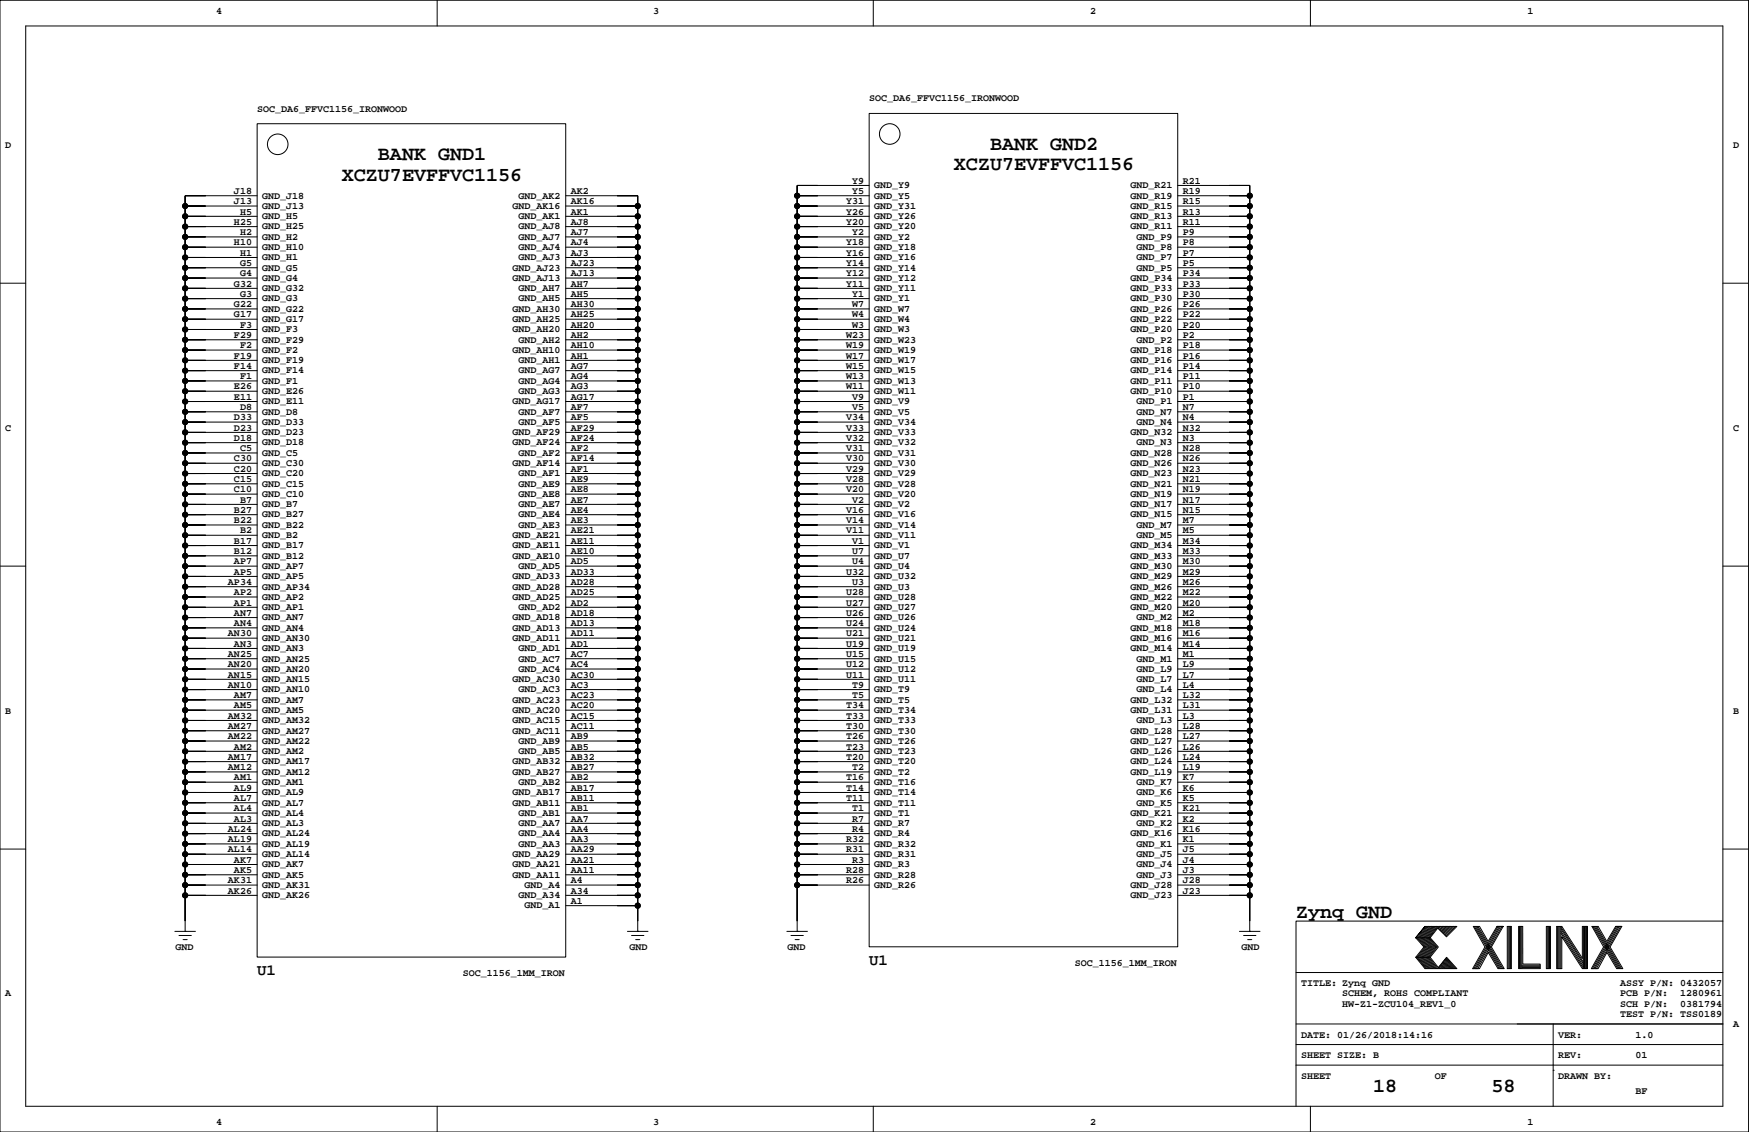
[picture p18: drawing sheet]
<svg xmlns="http://www.w3.org/2000/svg" width="432mm" height="279mm" viewBox="0 0 432 279" stroke-linecap="round" stroke-linejoin="round" font-family="sans-serif">
<defs><g id="words">
<g font-size="4.9">
<text x="93.3" y="39.5">BANK GND1</text>
<text x="244.4" y="37">BANK GND2</text>
<text x="84.4" y="44.6">XCZU7EVFFVC1156</text>
<text x="235.5" y="42.1">XCZU7EVFFVC1156</text>
<text x="320" y="226.5">Zynq GND</text>
<text x="339" y="269.6">18</text>
<text x="368.2" y="269.6">58</text>
</g>
<g font-size="3.9">
<text x="214.6" y="238.1">U1</text>
<text x="63.5" y="240.6">U1</text>
</g>
<g font-size="2.5">
<text x="53.3" y="3.4">4</text>
<text x="161.3" y="3.4">3</text>
<text x="269.2" y="3.4">2</text>
<text x="377.1" y="3.4">1</text>
<text x="63.5" y="27.6">SOC_DA6_FFVC1156_IRONWOOD</text>
<text x="214.6" y="25">SOC_DA6_FFVC1156_IRONWOOD</text>
<text x="1.3" y="36.4">D</text>
<text x="427.9" y="36.4">D</text>
<text x="57.8" y="47.9">J18</text>
<text x="140.9" y="47.9">AK2</text>
<text x="210.3" y="45.3">Y9</text>
<text x="210.3" y="47.9">Y5</text>
<text x="215.9" y="46.5">GND_Y9</text>
<text x="279.1" y="46.5">GND_R21</text>
<text x="292" y="45.3">R21</text>
<text x="292" y="47.9">R19</text>
<text x="57.8" y="50.4">J13</text>
<text x="59.3" y="53">H5</text>
<text x="64.8" y="51.5">GND_J13</text>
<text x="64.8" y="49">GND_J18</text>
<text x="126.5" y="51.5">GND_AK16</text>
<text x="128" y="49">GND_AK2</text>
<text x="140.9" y="50.4">AK16</text>
<text x="140.9" y="53">AK1</text>
<text x="208.9" y="50.4">Y31</text>
<text x="208.9" y="53">Y26</text>
<text x="215.9" y="51.5">GND_Y31</text>
<text x="215.9" y="49">GND_Y5</text>
<text x="279.1" y="51.5">GND_R15</text>
<text x="279.1" y="49">GND_R19</text>
<text x="292" y="50.4">R15</text>
<text x="292" y="53">R13</text>
<text x="57.8" y="55.5">H25</text>
<text x="59.3" y="58">H2</text>
<text x="64.8" y="59.2">GND_H2</text>
<text x="64.8" y="56.6">GND_H25</text>
<text x="64.8" y="54.1">GND_H5</text>
<text x="128" y="59.2">GND_AJ7</text>
<text x="128" y="56.6">GND_AJ8</text>
<text x="128" y="54.1">GND_AK1</text>
<text x="140.9" y="55.5">AJ8</text>
<text x="140.9" y="58">AJ7</text>
<text x="208.9" y="55.5">Y20</text>
<text x="210.3" y="58">Y2</text>
<text x="215.9" y="59.2">GND_Y2</text>
<text x="215.9" y="56.6">GND_Y20</text>
<text x="215.9" y="54.1">GND_Y26</text>
<text x="279.1" y="56.6">GND_R11</text>
<text x="279.1" y="54.1">GND_R13</text>
<text x="280.6" y="59.2">GND_P9</text>
<text x="292" y="55.5">R11</text>
<text x="292" y="58">P9</text>
<text x="57.8" y="60.6">H10</text>
<text x="59.3" y="63.1">H1</text>
<text x="59.3" y="65.6">G5</text>
<text x="64.8" y="64.2">GND_H1</text>
<text x="64.8" y="61.7">GND_H10</text>
<text x="128" y="64.2">GND_AJ3</text>
<text x="128" y="61.7">GND_AJ4</text>
<text x="140.9" y="60.6">AJ4</text>
<text x="140.9" y="63.1">AJ3</text>
<text x="140.9" y="65.6">AJ23</text>
<text x="208.9" y="60.6">Y18</text>
<text x="208.9" y="63.1">Y16</text>
<text x="208.9" y="65.6">Y14</text>
<text x="215.9" y="64.2">GND_Y16</text>
<text x="215.9" y="61.7">GND_Y18</text>
<text x="280.6" y="64.2">GND_P7</text>
<text x="280.6" y="61.7">GND_P8</text>
<text x="292" y="60.6">P8</text>
<text x="292" y="63.1">P7</text>
<text x="292" y="65.6">P5</text>
<text x="57.8" y="70.7">G32</text>
<text x="59.3" y="68.2">G4</text>
<text x="64.8" y="71.9">GND_G32</text>
<text x="64.8" y="69.3">GND_G4</text>
<text x="64.8" y="66.8">GND_G5</text>
<text x="126.5" y="69.3">GND_AJ13</text>
<text x="126.5" y="66.8">GND_AJ23</text>
<text x="128" y="71.9">GND_AH7</text>
<text x="140.9" y="68.2">AJ13</text>
<text x="140.9" y="70.7">AH7</text>
<text x="208.9" y="68.2">Y12</text>
<text x="208.9" y="70.7">Y11</text>
<text x="215.9" y="71.9">GND_Y11</text>
<text x="215.9" y="69.3">GND_Y12</text>
<text x="215.9" y="66.8">GND_Y14</text>
<text x="279.1" y="71.9">GND_P33</text>
<text x="279.1" y="69.3">GND_P34</text>
<text x="280.6" y="66.8">GND_P5</text>
<text x="292" y="68.2">P34</text>
<text x="292" y="70.7">P33</text>
<text x="57.8" y="75.8">G22</text>
<text x="59.3" y="73.3">G3</text>
<text x="64.8" y="76.9">GND_G22</text>
<text x="64.8" y="74.4">GND_G3</text>
<text x="126.5" y="76.9">GND_AH30</text>
<text x="128" y="74.4">GND_AH5</text>
<text x="140.9" y="73.3">AH5</text>
<text x="140.9" y="75.8">AH30</text>
<text x="210.3" y="73.3">Y1</text>
<text x="210.3" y="75.8">W7</text>
<text x="215.9" y="76.9">GND_W7</text>
<text x="215.9" y="74.4">GND_Y1</text>
<text x="279.1" y="76.9">GND_P26</text>
<text x="279.1" y="74.4">GND_P30</text>
<text x="292" y="73.3">P30</text>
<text x="292" y="75.8">P26</text>
<text x="57.8" y="78.3">G17</text>
<text x="57.8" y="83.4">F29</text>
<text x="59.3" y="80.9">F3</text>
<text x="64.8" y="82">GND_F3</text>
<text x="64.8" y="79.5">GND_G17</text>
<text x="126.5" y="82">GND_AH20</text>
<text x="126.5" y="79.5">GND_AH25</text>
<text x="140.9" y="78.3">AH25</text>
<text x="140.9" y="80.9">AH20</text>
<text x="140.9" y="83.4">AH2</text>
<text x="208.9" y="83.4">W23</text>
<text x="210.3" y="78.3">W4</text>
<text x="210.3" y="80.9">W3</text>
<text x="215.9" y="82">GND_W3</text>
<text x="215.9" y="79.5">GND_W4</text>
<text x="279.1" y="82">GND_P20</text>
<text x="279.1" y="79.5">GND_P22</text>
<text x="292" y="78.3">P22</text>
<text x="292" y="80.9">P20</text>
<text x="292" y="83.4">P2</text>
<text x="57.8" y="88.5">F19</text>
<text x="59.3" y="86">F2</text>
<text x="64.8" y="89.6">GND_F19</text>
<text x="64.8" y="87.1">GND_F2</text>
<text x="64.8" y="84.6">GND_F29</text>
<text x="126.5" y="87.1">GND_AH10</text>
<text x="128" y="89.6">GND_AH1</text>
<text x="128" y="84.6">GND_AH2</text>
<text x="140.9" y="86">AH10</text>
<text x="140.9" y="88.5">AH1</text>
<text x="208.9" y="86">W19</text>
<text x="208.9" y="88.5">W17</text>
<text x="215.9" y="89.6">GND_W17</text>
<text x="215.9" y="87.1">GND_W19</text>
<text x="215.9" y="84.6">GND_W23</text>
<text x="279.1" y="89.6">GND_P16</text>
<text x="279.1" y="87.1">GND_P18</text>
<text x="280.6" y="84.6">GND_P2</text>
<text x="292" y="86">P18</text>
<text x="292" y="88.5">P16</text>
<text x="57.8" y="91">F14</text>
<text x="59.3" y="93.6">F1</text>
<text x="64.8" y="94.7">GND_F1</text>
<text x="64.8" y="92.2">GND_F14</text>
<text x="128" y="94.7">GND_AG4</text>
<text x="128" y="92.2">GND_AG7</text>
<text x="140.9" y="91">AG7</text>
<text x="140.9" y="93.6">AG4</text>
<text x="208.9" y="91">W15</text>
<text x="208.9" y="93.6">W13</text>
<text x="215.9" y="94.7">GND_W13</text>
<text x="215.9" y="92.2">GND_W15</text>
<text x="279.1" y="94.7">GND_P11</text>
<text x="279.1" y="92.2">GND_P14</text>
<text x="292" y="91">P14</text>
<text x="292" y="93.6">P11</text>
<text x="57.8" y="96.1">E26</text>
<text x="57.8" y="98.7">E11</text>
<text x="59.3" y="101.2">D8</text>
<text x="64.8" y="99.8">GND_E11</text>
<text x="64.8" y="97.3">GND_E26</text>
<text x="126.5" y="99.8">GND_AG17</text>
<text x="128" y="97.3">GND_AG3</text>
<text x="140.9" y="96.1">AG3</text>
<text x="140.9" y="98.7">AG17</text>
<text x="140.9" y="101.2">AF7</text>
<text x="208.9" y="96.1">W11</text>
<text x="210.3" y="98.7">V9</text>
<text x="210.3" y="101.2">V5</text>
<text x="215.9" y="99.8">GND_V9</text>
<text x="215.9" y="97.3">GND_W11</text>
<text x="279.1" y="97.3">GND_P10</text>
<text x="280.6" y="99.8">GND_P1</text>
<text x="292" y="96.1">P10</text>
<text x="292" y="98.7">P1</text>
<text x="292" y="101.2">N7</text>
<text x="1.3" y="106.3">C</text>
<text x="57.8" y="103.7">D33</text>
<text x="57.8" y="106.3">D23</text>
<text x="64.8" y="107.4">GND_D23</text>
<text x="64.8" y="104.9">GND_D33</text>
<text x="64.8" y="102.3">GND_D8</text>
<text x="126.5" y="107.4">GND_AF29</text>
<text x="128" y="104.9">GND_AF5</text>
<text x="128" y="102.3">GND_AF7</text>
<text x="140.9" y="103.7">AF5</text>
<text x="140.9" y="106.3">AF29</text>
<text x="208.9" y="103.7">V34</text>
<text x="208.9" y="106.3">V33</text>
<text x="215.9" y="107.4">GND_V33</text>
<text x="215.9" y="104.9">GND_V34</text>
<text x="215.9" y="102.3">GND_V5</text>
<text x="279.1" y="107.4">GND_N32</text>
<text x="280.6" y="104.9">GND_N4</text>
<text x="280.6" y="102.3">GND_N7</text>
<text x="292" y="103.7">N4</text>
<text x="292" y="106.3">N32</text>
<text x="427.9" y="106.3">C</text>
<text x="57.8" y="108.8">D18</text>
<text x="57.8" y="113.9">C30</text>
<text x="59.3" y="111.4">C5</text>
<text x="64.8" y="112.5">GND_C5</text>
<text x="64.8" y="110">GND_D18</text>
<text x="126.5" y="110">GND_AF24</text>
<text x="128" y="112.5">GND_AF2</text>
<text x="140.9" y="108.8">AF24</text>
<text x="140.9" y="111.4">AF2</text>
<text x="140.9" y="113.9">AF14</text>
<text x="208.9" y="108.8">V32</text>
<text x="208.9" y="111.4">V31</text>
<text x="208.9" y="113.9">V30</text>
<text x="215.9" y="112.5">GND_V31</text>
<text x="215.9" y="110">GND_V32</text>
<text x="279.1" y="112.5">GND_N28</text>
<text x="280.6" y="110">GND_N3</text>
<text x="292" y="108.8">N3</text>
<text x="292" y="111.4">N28</text>
<text x="292" y="113.9">N26</text>
<text x="57.8" y="116.4">C20</text>
<text x="57.8" y="119">C15</text>
<text x="64.8" y="117.6">GND_C20</text>
<text x="64.8" y="115">GND_C30</text>
<text x="126.5" y="115">GND_AF14</text>
<text x="128" y="117.6">GND_AF1</text>
<text x="140.9" y="116.4">AF1</text>
<text x="140.9" y="119">AE9</text>
<text x="208.9" y="116.4">V29</text>
<text x="208.9" y="119">V28</text>
<text x="215.9" y="117.6">GND_V29</text>
<text x="215.9" y="115">GND_V30</text>
<text x="279.1" y="117.6">GND_N23</text>
<text x="279.1" y="115">GND_N26</text>
<text x="292" y="116.4">N23</text>
<text x="292" y="119">N21</text>
<text x="57.8" y="121.5">C10</text>
<text x="59.3" y="124.1">B7</text>
<text x="64.8" y="125.2">GND_B7</text>
<text x="64.8" y="122.6">GND_C10</text>
<text x="64.8" y="120.1">GND_C15</text>
<text x="128" y="125.2">GND_AE7</text>
<text x="128" y="122.6">GND_AE8</text>
<text x="128" y="120.1">GND_AE9</text>
<text x="140.9" y="121.5">AE8</text>
<text x="140.9" y="124.1">AE7</text>
<text x="208.9" y="121.5">V20</text>
<text x="210.3" y="124.1">V2</text>
<text x="215.9" y="125.2">GND_V2</text>
<text x="215.9" y="122.6">GND_V20</text>
<text x="215.9" y="120.1">GND_V28</text>
<text x="279.1" y="125.2">GND_N17</text>
<text x="279.1" y="122.6">GND_N19</text>
<text x="279.1" y="120.1">GND_N21</text>
<text x="292" y="121.5">N19</text>
<text x="292" y="124.1">N17</text>
<text x="57.8" y="126.6">B27</text>
<text x="57.8" y="129.1">B22</text>
<text x="59.3" y="131.7">B2</text>
<text x="64.8" y="130.3">GND_B22</text>
<text x="64.8" y="127.7">GND_B27</text>
<text x="128" y="130.3">GND_AE3</text>
<text x="128" y="127.7">GND_AE4</text>
<text x="140.9" y="126.6">AE4</text>
<text x="140.9" y="129.1">AE3</text>
<text x="140.9" y="131.7">AE21</text>
<text x="208.9" y="126.6">V16</text>
<text x="208.9" y="129.1">V14</text>
<text x="208.9" y="131.7">V11</text>
<text x="215.9" y="130.3">GND_V14</text>
<text x="215.9" y="127.7">GND_V16</text>
<text x="279.1" y="127.7">GND_N15</text>
<text x="280.6" y="130.3">GND_M7</text>
<text x="292" y="126.6">N15</text>
<text x="292" y="129.1">M7</text>
<text x="292" y="131.7">M5</text>
<text x="57.8" y="134.2">B17</text>
<text x="57.8" y="136.8">B12</text>
<text x="64.8" y="137.9">GND_B12</text>
<text x="64.8" y="135.3">GND_B17</text>
<text x="64.8" y="132.8">GND_B2</text>
<text x="126.5" y="137.9">GND_AE10</text>
<text x="126.5" y="135.3">GND_AE11</text>
<text x="126.5" y="132.8">GND_AE21</text>
<text x="140.9" y="134.2">AE11</text>
<text x="140.9" y="136.8">AE10</text>
<text x="210.3" y="134.2">V1</text>
<text x="210.3" y="136.8">U7</text>
<text x="215.9" y="137.9">GND_U7</text>
<text x="215.9" y="135.3">GND_V1</text>
<text x="215.9" y="132.8">GND_V11</text>
<text x="279.1" y="137.9">GND_M33</text>
<text x="279.1" y="135.3">GND_M34</text>
<text x="280.6" y="132.8">GND_M5</text>
<text x="292" y="134.2">M34</text>
<text x="292" y="136.8">M33</text>
<text x="57.8" y="139.3">AP7</text>
<text x="57.8" y="141.8">AP5</text>
<text x="64.8" y="143">GND_AP5</text>
<text x="64.8" y="140.4">GND_AP7</text>
<text x="126.5" y="143">GND_AD33</text>
<text x="128" y="140.4">GND_AD5</text>
<text x="140.9" y="139.3">AD5</text>
<text x="140.9" y="141.8">AD33</text>
<text x="208.9" y="141.8">U32</text>
<text x="210.3" y="139.3">U4</text>
<text x="215.9" y="143">GND_U32</text>
<text x="215.9" y="140.4">GND_U4</text>
<text x="279.1" y="143">GND_M29</text>
<text x="279.1" y="140.4">GND_M30</text>
<text x="292" y="139.3">M30</text>
<text x="292" y="141.8">M29</text>
<text x="56.3" y="144.4">AP34</text>
<text x="57.8" y="146.9">AP2</text>
<text x="57.8" y="149.4">AP1</text>
<text x="64.8" y="148">GND_AP2</text>
<text x="64.8" y="145.5">GND_AP34</text>
<text x="126.5" y="148">GND_AD25</text>
<text x="126.5" y="145.5">GND_AD28</text>
<text x="140.9" y="144.4">AD28</text>
<text x="140.9" y="146.9">AD25</text>
<text x="140.9" y="149.4">AD2</text>
<text x="208.9" y="146.9">U28</text>
<text x="208.9" y="149.4">U27</text>
<text x="210.3" y="144.4">U3</text>
<text x="215.9" y="148">GND_U28</text>
<text x="215.9" y="145.5">GND_U3</text>
<text x="279.1" y="148">GND_M22</text>
<text x="279.1" y="145.5">GND_M26</text>
<text x="292" y="144.4">M26</text>
<text x="292" y="146.9">M22</text>
<text x="292" y="149.4">M20</text>
<text x="57.8" y="152">AN7</text>
<text x="57.8" y="154.5">AN4</text>
<text x="64.8" y="155.7">GND_AN4</text>
<text x="64.8" y="153.1">GND_AN7</text>
<text x="64.8" y="150.6">GND_AP1</text>
<text x="126.5" y="155.7">GND_AD13</text>
<text x="126.5" y="153.1">GND_AD18</text>
<text x="128" y="150.6">GND_AD2</text>
<text x="140.9" y="152">AD18</text>
<text x="140.9" y="154.5">AD13</text>
<text x="208.9" y="152">U26</text>
<text x="208.9" y="154.5">U24</text>
<text x="215.9" y="155.7">GND_U24</text>
<text x="215.9" y="153.1">GND_U26</text>
<text x="215.9" y="150.6">GND_U27</text>
<text x="279.1" y="155.7">GND_M18</text>
<text x="279.1" y="150.6">GND_M20</text>
<text x="280.6" y="153.1">GND_M2</text>
<text x="292" y="152">M2</text>
<text x="292" y="154.5">M18</text>
<text x="56.3" y="157.1">AN30</text>
<text x="57.8" y="159.6">AN3</text>
<text x="64.8" y="160.7">GND_AN3</text>
<text x="64.8" y="158.2">GND_AN30</text>
<text x="126.5" y="158.2">GND_AD11</text>
<text x="128" y="160.7">GND_AD1</text>
<text x="140.9" y="157.1">AD11</text>
<text x="140.9" y="159.6">AD1</text>
<text x="208.9" y="157.1">U21</text>
<text x="208.9" y="159.6">U19</text>
<text x="215.9" y="160.7">GND_U19</text>
<text x="215.9" y="158.2">GND_U21</text>
<text x="279.1" y="160.7">GND_M14</text>
<text x="279.1" y="158.2">GND_M16</text>
<text x="292" y="157.1">M16</text>
<text x="292" y="159.6">M14</text>
<text x="56.3" y="162.1">AN25</text>
<text x="56.3" y="164.7">AN20</text>
<text x="56.3" y="167.2">AN15</text>
<text x="64.8" y="165.8">GND_AN20</text>
<text x="64.8" y="163.3">GND_AN25</text>
<text x="128" y="165.8">GND_AC4</text>
<text x="128" y="163.3">GND_AC7</text>
<text x="140.9" y="162.1">AC7</text>
<text x="140.9" y="164.7">AC4</text>
<text x="140.9" y="167.2">AC30</text>
<text x="208.9" y="162.1">U15</text>
<text x="208.9" y="164.7">U12</text>
<text x="208.9" y="167.2">U11</text>
<text x="215.9" y="165.8">GND_U12</text>
<text x="215.9" y="163.3">GND_U15</text>
<text x="280.6" y="165.8">GND_L9</text>
<text x="280.6" y="163.3">GND_M1</text>
<text x="292" y="162.1">M1</text>
<text x="292" y="164.7">L9</text>
<text x="292" y="167.2">L7</text>
<text x="56.3" y="169.8">AN10</text>
<text x="57.8" y="172.3">AM7</text>
<text x="64.8" y="173.4">GND_AM7</text>
<text x="64.8" y="170.9">GND_AN10</text>
<text x="64.8" y="168.4">GND_AN15</text>
<text x="126.5" y="173.4">GND_AC23</text>
<text x="126.5" y="168.4">GND_AC30</text>
<text x="128" y="170.9">GND_AC3</text>
<text x="140.9" y="169.8">AC3</text>
<text x="140.9" y="172.3">AC23</text>
<text x="210.3" y="169.8">T9</text>
<text x="210.3" y="172.3">T5</text>
<text x="215.9" y="173.4">GND_T5</text>
<text x="215.9" y="170.9">GND_T9</text>
<text x="215.9" y="168.4">GND_U11</text>
<text x="279.1" y="173.4">GND_L32</text>
<text x="280.6" y="170.9">GND_L4</text>
<text x="280.6" y="168.4">GND_L7</text>
<text x="292" y="169.8">L4</text>
<text x="292" y="172.3">L32</text>
<text x="1.3" y="176.1">B</text>
<text x="56.3" y="177.4">AM32</text>
<text x="56.3" y="179.9">AM27</text>
<text x="57.8" y="174.8">AM5</text>
<text x="64.8" y="178.5">GND_AM32</text>
<text x="64.8" y="176">GND_AM5</text>
<text x="126.5" y="178.5">GND_AC15</text>
<text x="126.5" y="176">GND_AC20</text>
<text x="140.9" y="174.8">AC20</text>
<text x="140.9" y="177.4">AC15</text>
<text x="140.9" y="179.9">AC11</text>
<text x="208.9" y="174.8">T34</text>
<text x="208.9" y="177.4">T33</text>
<text x="208.9" y="179.9">T30</text>
<text x="215.9" y="178.5">GND_T33</text>
<text x="215.9" y="176">GND_T34</text>
<text x="279.1" y="176">GND_L31</text>
<text x="280.6" y="178.5">GND_L3</text>
<text x="292" y="174.8">L31</text>
<text x="292" y="177.4">L3</text>
<text x="292" y="179.9">L28</text>
<text x="427.9" y="176.1">B</text>
<text x="56.3" y="182.5">AM22</text>
<text x="57.8" y="185">AM2</text>
<text x="64.8" y="183.6">GND_AM22</text>
<text x="64.8" y="181.1">GND_AM27</text>
<text x="126.5" y="181.1">GND_AC11</text>
<text x="128" y="183.6">GND_AB9</text>
<text x="140.9" y="182.5">AB9</text>
<text x="140.9" y="185">AB5</text>
<text x="208.9" y="182.5">T26</text>
<text x="208.9" y="185">T23</text>
<text x="215.9" y="183.6">GND_T26</text>
<text x="215.9" y="181.1">GND_T30</text>
<text x="279.1" y="183.6">GND_L27</text>
<text x="279.1" y="181.1">GND_L28</text>
<text x="292" y="182.5">L27</text>
<text x="292" y="185">L26</text>
<text x="56.3" y="187.5">AM17</text>
<text x="56.3" y="190.1">AM12</text>
<text x="64.8" y="191.2">GND_AM12</text>
<text x="64.8" y="188.7">GND_AM17</text>
<text x="64.8" y="186.1">GND_AM2</text>
<text x="126.5" y="191.2">GND_AB27</text>
<text x="126.5" y="188.7">GND_AB32</text>
<text x="128" y="186.1">GND_AB5</text>
<text x="140.9" y="187.5">AB32</text>
<text x="140.9" y="190.1">AB27</text>
<text x="208.9" y="187.5">T20</text>
<text x="210.3" y="190.1">T2</text>
<text x="215.9" y="191.2">GND_T2</text>
<text x="215.9" y="188.7">GND_T20</text>
<text x="215.9" y="186.1">GND_T23</text>
<text x="279.1" y="191.2">GND_L19</text>
<text x="279.1" y="188.7">GND_L24</text>
<text x="279.1" y="186.1">GND_L26</text>
<text x="292" y="187.5">L24</text>
<text x="292" y="190.1">L19</text>
<text x="57.8" y="192.6">AM1</text>
<text x="57.8" y="195.2">AL9</text>
<text x="57.8" y="197.7">AL7</text>
<text x="64.8" y="196.3">GND_AL9</text>
<text x="64.8" y="193.8">GND_AM1</text>
<text x="126.5" y="196.3">GND_AB17</text>
<text x="128" y="193.8">GND_AB2</text>
<text x="140.9" y="192.6">AB2</text>
<text x="140.9" y="195.2">AB17</text>
<text x="140.9" y="197.7">AB11</text>
<text x="208.9" y="192.6">T16</text>
<text x="208.9" y="195.2">T14</text>
<text x="208.9" y="197.7">T11</text>
<text x="215.9" y="196.3">GND_T14</text>
<text x="215.9" y="193.8">GND_T16</text>
<text x="280.6" y="196.3">GND_K6</text>
<text x="280.6" y="193.8">GND_K7</text>
<text x="292" y="192.6">K7</text>
<text x="292" y="195.2">K6</text>
<text x="292" y="197.7">K5</text>
<text x="57.8" y="200.2">AL4</text>
<text x="57.8" y="202.8">AL3</text>
<text x="64.8" y="203.9">GND_AL3</text>
<text x="64.8" y="201.4">GND_AL4</text>
<text x="64.8" y="198.8">GND_AL7</text>
<text x="126.5" y="198.8">GND_AB11</text>
<text x="128" y="203.9">GND_AA7</text>
<text x="128" y="201.4">GND_AB1</text>
<text x="140.9" y="200.2">AB1</text>
<text x="140.9" y="202.8">AA7</text>
<text x="210.3" y="200.2">T1</text>
<text x="210.3" y="202.8">R7</text>
<text x="215.9" y="203.9">GND_R7</text>
<text x="215.9" y="201.4">GND_T1</text>
<text x="215.9" y="198.8">GND_T11</text>
<text x="279.1" y="201.4">GND_K21</text>
<text x="280.6" y="203.9">GND_K2</text>
<text x="280.6" y="198.8">GND_K5</text>
<text x="292" y="200.2">K21</text>
<text x="292" y="202.8">K2</text>
<text x="56.3" y="205.3">AL24</text>
<text x="56.3" y="207.9">AL19</text>
<text x="64.8" y="209">GND_AL19</text>
<text x="64.8" y="206.5">GND_AL24</text>
<text x="128" y="209">GND_AA3</text>
<text x="128" y="206.5">GND_AA4</text>
<text x="140.9" y="205.3">AA4</text>
<text x="140.9" y="207.9">AA3</text>
<text x="208.9" y="207.9">R32</text>
<text x="210.3" y="205.3">R4</text>
<text x="215.9" y="209">GND_R32</text>
<text x="215.9" y="206.5">GND_R4</text>
<text x="279.1" y="206.5">GND_K16</text>
<text x="280.6" y="209">GND_K1</text>
<text x="292" y="205.3">K16</text>
<text x="292" y="207.9">K1</text>
<text x="56.3" y="210.4">AL14</text>
<text x="57.8" y="212.9">AK7</text>
<text x="57.8" y="215.5">AK5</text>
<text x="64.8" y="214.1">GND_AK7</text>
<text x="64.8" y="211.5">GND_AL14</text>
<text x="126.5" y="214.1">GND_AA21</text>
<text x="126.5" y="211.5">GND_AA29</text>
<text x="140.9" y="210.4">AA29</text>
<text x="140.9" y="212.9">AA21</text>
<text x="140.9" y="215.5">AA11</text>
<text x="208.9" y="210.4">R31</text>
<text x="208.9" y="215.5">R28</text>
<text x="210.3" y="212.9">R3</text>
<text x="215.9" y="214.1">GND_R3</text>
<text x="215.9" y="211.5">GND_R31</text>
<text x="280.6" y="214.1">GND_J4</text>
<text x="280.6" y="211.5">GND_J5</text>
<text x="292" y="210.4">J5</text>
<text x="292" y="212.9">J4</text>
<text x="292" y="215.5">J3</text>
<text x="56.3" y="218">AK31</text>
<text x="56.3" y="220.6">AK26</text>
<text x="64.8" y="221.7">GND_AK26</text>
<text x="64.8" y="219.1">GND_AK31</text>
<text x="64.8" y="216.6">GND_AK5</text>
<text x="126.5" y="216.6">GND_AA11</text>
<text x="128" y="221.7">GND_A34</text>
<text x="129.5" y="219.1">GND_A4</text>
<text x="140.9" y="218">A4</text>
<text x="140.9" y="220.6">A34</text>
<text x="208.9" y="218">R26</text>
<text x="215.9" y="219.1">GND_R26</text>
<text x="215.9" y="216.6">GND_R28</text>
<text x="279.1" y="221.7">GND_J23</text>
<text x="279.1" y="219.1">GND_J28</text>
<text x="280.6" y="216.6">GND_J3</text>
<text x="292" y="218">J28</text>
<text x="292" y="220.6">J23</text>
<text x="129.5" y="224.2">GND_A1</text>
<text x="140.9" y="223.1">A1</text>
<text x="43.3" y="234.5">GND</text>
<text x="155.4" y="234.5">GND</text>
<text x="194.4" y="234.5">GND</text>
<text x="265.4" y="238.3">SOC_1156_1MM_IRON</text>
<text x="306.5" y="234.5">GND</text>
<text x="1.3" y="245.9">A</text>
<text x="114.3" y="240.9">SOC_1156_1MM_IRON</text>
<text x="321.2" y="243.4">TITLE: Zynq GND</text>
<text x="331.4" y="245.9">SCHEM, ROHS COMPLIANT</text>
<text x="400" y="245.9">PCB P/N:</text>
<text x="400" y="243.4">ASSY P/N: 0432057</text>
<text x="414.8" y="245.9">1280961</text>
<text x="331.4" y="248.5">HW-Z1-ZCU104_REV1_0</text>
<text x="400" y="251">TEST P/N: TSS0189</text>
<text x="400" y="248.5">SCH P/N:</text>
<text x="414.8" y="248.5">0381794</text>
<text x="321.2" y="256.1">DATE: 01/26/2018:14:16</text>
<text x="384.7" y="256.1">VER:</text>
<text x="403.8" y="256.1">1.0</text>
<text x="427.9" y="253.6">A</text>
<text x="321.2" y="261.2">SHEET SIZE: B</text>
<text x="384.7" y="261.2">REV:</text>
<text x="403.8" y="261.2">01</text>
<text x="321.2" y="266.3">SHEET</text>
<text x="354.2" y="266.3">OF</text>
<text x="384.7" y="266.3">DRAWN BY:</text>
<text x="403.8" y="270.1">BF</text>
<text x="53.3" y="277.7">4</text>
<text x="161.3" y="277.7">3</text>
<text x="269.2" y="277.7">2</text>
<text x="377.1" y="277.7">1</text>
</g>
</g></defs>
<g fill="none" stroke="#000" stroke-width=".25">
<path d="M0 .1h431.7v279.3h-431.7zM6.3 6.4h419.1v266.7h-419.1zM107.9 .1v6.3M215.6 .1v6.3M323.5 .1v6.3M63.5 30.5h76.2v205.7h-76.2zM214.6 28h76.2v205.7h-76.2zM45.7 58.5h17.8M45.7 50.9h17.8M45.7 53.4h17.8M45.7 55.9h17.8M63.5 48.3h-17.8v181.6"/>
<path d="M139.7 48.3h17.7v181.6M139.7 58.5h17.7M139.7 50.9h17.7M139.7 53.4h17.7M139.7 55.9h17.7M196.8 58.5h17.8M196.8 48.3h17.8M196.8 50.9h17.8M196.8 53.4h17.8M196.8 55.9h17.8M214.6 45.8h-17.8v184.1M290.8 58.5h17.7"/>
<path d="M290.8 48.3h17.7M290.8 50.9h17.7M290.8 53.4h17.7M290.8 55.9h17.7M290.8 45.8h17.7v184.1M0 69.9h6.3M45.7 78.8h17.8M45.7 76.2h17.8M45.7 73.7h17.8M45.7 71.2h17.8M45.7 68.6h17.8M45.7 66.1h17.8"/>
<path d="M45.7 63.5h17.8M45.7 61h17.8M139.7 78.8h17.7M139.7 76.2h17.7M139.7 73.7h17.7M139.7 71.2h17.7M139.7 68.6h17.7M139.7 66.1h17.7M139.7 63.5h17.7M139.7 61h17.7M196.8 78.8h17.8M196.8 76.2h17.8"/>
<path d="M196.8 73.7h17.8M196.8 71.2h17.8M196.8 68.6h17.8M196.8 66.1h17.8M196.8 63.5h17.8M196.8 61h17.8M290.8 78.8h17.7M290.8 76.2h17.7M290.8 73.7h17.7M290.8 71.2h17.7M290.8 68.6h17.7M290.8 66.1h17.7"/>
<path d="M290.8 63.5h17.7M290.8 61h17.7M425.4 69.9h6.3M45.7 99.1h17.8M45.7 96.6h17.8M45.7 94h17.8M45.7 91.5h17.8M45.7 88.9h17.8M45.7 86.4h17.8M45.7 83.9h17.8M45.7 81.3h17.8M139.7 99.1h17.7"/>
<path d="M139.7 96.6h17.7M139.7 94h17.7M139.7 91.5h17.7M139.7 88.9h17.7M139.7 86.4h17.7M139.7 83.9h17.7M139.7 81.3h17.7M196.8 99.1h17.8M196.8 96.6h17.8M196.8 94h17.8M196.8 91.5h17.8M196.8 88.9h17.8"/>
<path d="M196.8 86.4h17.8M196.8 83.9h17.8M196.8 81.3h17.8M290.8 99.1h17.7M290.8 96.6h17.7M290.8 94h17.7M290.8 91.5h17.7M290.8 88.9h17.7M290.8 86.4h17.7M290.8 83.9h17.7M290.8 81.3h17.7M45.7 119.4h17.8"/>
<path d="M45.7 116.9h17.8M45.7 114.3h17.8M45.7 111.8h17.8M45.7 109.3h17.8M45.7 106.7h17.8M45.7 104.2h17.8M45.7 101.6h17.8M139.7 119.4h17.7M139.7 116.9h17.7M139.7 114.3h17.7M139.7 111.8h17.7M139.7 109.3h17.7"/>
<path d="M139.7 106.7h17.7M139.7 104.2h17.7M139.7 101.6h17.7M196.8 119.4h17.8M196.8 116.9h17.8M196.8 114.3h17.8M196.8 111.8h17.8M196.8 109.3h17.8M196.8 106.7h17.8M196.8 104.2h17.8M196.8 101.6h17.8M290.8 119.4h17.7"/>
<path d="M290.8 116.9h17.7M290.8 114.3h17.7M290.8 111.8h17.7M290.8 109.3h17.7M290.8 106.7h17.7M290.8 104.2h17.7M290.8 101.6h17.7M0 139.7h6.3M45.7 139.7h17.8M45.7 137.2h17.8M45.7 134.7h17.8M45.7 132.1h17.8"/>
<path d="M45.7 129.6h17.8M45.7 127h17.8M45.7 124.5h17.8M45.7 122h17.8M139.7 139.7h17.7M139.7 137.2h17.7M139.7 134.7h17.7M139.7 132.1h17.7M139.7 129.6h17.7M139.7 127h17.7M139.7 124.5h17.7M139.7 122h17.7"/>
<path d="M196.8 139.7h17.8M196.8 137.2h17.8M196.8 134.7h17.8M196.8 132.1h17.8M196.8 129.6h17.8M196.8 127h17.8M196.8 124.5h17.8M196.8 122h17.8M290.8 139.7h17.7M290.8 137.2h17.7M290.8 134.7h17.7M290.8 132.1h17.7"/>
<path d="M290.8 129.6h17.7M290.8 127h17.7M290.8 124.5h17.7M290.8 122h17.7M425.4 139.7h6.3M45.7 157.5h17.8M45.7 155h17.8M45.7 152.4h17.8M45.7 149.9h17.8M45.7 147.3h17.8M45.7 144.8h17.8M45.7 142.3h17.8"/>
<path d="M139.7 157.5h17.7M139.7 155h17.7M139.7 152.4h17.7M139.7 149.9h17.7M139.7 147.3h17.7M139.7 144.8h17.7M139.7 142.3h17.7M196.8 157.5h17.8M196.8 155h17.8M196.8 152.4h17.8M196.8 149.9h17.8M196.8 147.3h17.8"/>
<path d="M196.8 144.8h17.8M196.8 142.3h17.8M290.8 157.5h17.7M290.8 155h17.7M290.8 152.4h17.7M290.8 149.9h17.7M290.8 147.3h17.7M290.8 144.8h17.7M290.8 142.3h17.7M45.7 177.8h17.8M45.7 175.3h17.8M45.7 172.7h17.8"/>
<path d="M45.7 170.2h17.8M45.7 167.7h17.8M45.7 165.1h17.8M45.7 162.6h17.8M45.7 160h17.8M139.7 177.8h17.7M139.7 175.3h17.7M139.7 172.7h17.7M139.7 170.2h17.7M139.7 167.7h17.7M139.7 165.1h17.7M139.7 162.6h17.7"/>
<path d="M139.7 160h17.7M196.8 177.8h17.8M196.8 175.3h17.8M196.8 172.7h17.8M196.8 170.2h17.8M196.8 167.7h17.8M196.8 165.1h17.8M196.8 162.6h17.8M196.8 160h17.8M290.8 177.8h17.7M290.8 175.3h17.7M290.8 172.7h17.7"/>
<path d="M290.8 170.2h17.7M290.8 167.7h17.7M290.8 165.1h17.7M290.8 162.6h17.7M290.8 160h17.7M45.7 198.1h17.8M45.7 195.6h17.8M45.7 193.1h17.8M45.7 190.5h17.8M45.7 188h17.8M45.7 185.4h17.8M45.7 182.9h17.8"/>
<path d="M45.7 180.4h17.8M139.7 198.1h17.7M139.7 195.6h17.7M139.7 193.1h17.7M139.7 190.5h17.7M139.7 188h17.7M139.7 185.4h17.7M139.7 182.9h17.7M139.7 180.4h17.7M196.8 198.1h17.8M196.8 195.6h17.8M196.8 193.1h17.8"/>
<path d="M196.8 190.5h17.8M196.8 188h17.8M196.8 185.4h17.8M196.8 182.9h17.8M196.8 180.4h17.8M290.8 198.1h17.7M290.8 195.6h17.7M290.8 193.1h17.7M290.8 190.5h17.7M290.8 188h17.7M290.8 185.4h17.7M290.8 182.9h17.7"/>
<path d="M290.8 180.4h17.7M0 209.6h6.3M45.7 218.5h17.8M45.7 215.9h17.8M45.7 213.4h17.8M45.7 210.8h17.8M45.7 208.3h17.8M45.7 205.8h17.8M45.7 203.2h17.8M45.7 200.7h17.8M139.7 218.5h17.7M139.7 215.9h17.7"/>
<path d="M139.7 213.4h17.7M139.7 210.8h17.7M139.7 208.3h17.7M139.7 205.8h17.7M139.7 203.2h17.7M139.7 200.7h17.7M196.8 218.5h17.8M196.8 215.9h17.8M196.8 213.4h17.8M196.8 210.8h17.8M196.8 208.3h17.8M196.8 205.8h17.8"/>
<path d="M196.8 203.2h17.8M196.8 200.7h17.8M290.8 218.5h17.7M290.8 215.9h17.7M290.8 213.4h17.7M290.8 210.8h17.7M290.8 208.3h17.7M290.8 205.8h17.7M290.8 203.2h17.7M290.8 200.7h17.7M425.4 209.6h6.3M43.2 229.9h5"/>
<path d="M44.2 230.9h3M45.2 231.9h1M45.7 229.9h.1M45.7 221h17.8M139.7 221h17.7M139.7 223.5h17.7M154.9 229.9h5.1M155.9 230.9h3.1M156.9 231.9h1.1M157.4 229.9h.1M194.3 229.9h5M195.3 230.9h3"/>
<path d="M196.3 231.9h1M196.8 229.9h.1M290.8 221h17.7M306 229.9h5.1M307 230.9h3.1M308 231.9h1M308.5 229.9h.1M349.5 236.3h3.6M349.9 231.5l1.9 2.2-2 2.6 2.2 2.8M350.1 236.3l2.2 2.8M350.2 231.5l1.9 2.3-2 2.5M350.4 236.3l2.2 2.8"/>
<path d="M350.5 231.5l1.9 2.3-2 2.5M350.6 236.3l2.3 2.7M350.8 231.5l1.9 2.3-2 2.5M351 236.3l2.2 2.8M351.1 231.5l1.9 2.3-2 2.5M351.3 236.3l2.2 2.8M351.4 231.5l1.9 2.3-2 2.5M351.6 236.3l2.2 2.8M351.7 231.5l1.9 2.2M351.8 228.7l-2.3 2.8 2.3-2.8h7.9l-2.6 2.5-2.1-2.1-1.9 2.4 2 2.2-2 2.6 2 2.5 2-2.5 2.6 2.8h-7.9l-2.3-2.8M351.9 236.3l2.2 2.8M352 231.5l1.9 2.2"/>
<path d="M352.1 228.7l-2.2 2.7M352.2 236.3l2.2 2.8M352.3 231.5l1.9 2.3-2 2.5M352.4 228.7l-2.2 2.7M352.5 236.3l2.2 2.8M352.6 231.5l1.9 2.2M352.7 228.7l-2.2 2.7M352.8 236.3l2.2 2.8M352.8 231.5l2 2.2M353 228.7l-2.2 2.7M353.1 231.5h-3.6l2.1 2.2-2.1 2.6M353.2 228.7l-2.1 2.7"/>
<path d="M353.6 233.8l-2 2.5M353.6 228.7l-2.2 2.7M353.8 228.7l-2.1 2.7M353.9 233.8l-1.9 2.4M354.1 228.7l-2.1 2.7M354.4 228.7l-2.1 2.7M354.5 233.8l-2 2.5M354.7 228.7l-2.1 2.7M354.8 233.8l-2 2.5M355 228.7l-2.1 2.7M355.2 238.8l.2 .3M355.3 238.6l.4 .5"/>
<path d="M355.4 228.7l-.4 .4M355.4 238.4l.6 .7M355.6 238.3l.7 .8M355.7 238.1l.9 1M355.7 228.7l-.5 .5M355.9 237.9l1 1.2M356 237.8l1.2 1.3M356.1 228.7l-.8 .7M356.1 237.6l1.4 1.4M356.3 237.4l1.5 1.7M356.4 237.2l1.6 1.9M356.5 228.7l-1 .9"/>
<path d="M356.5 237.1l1.8 2M356.7 236.9l1.9 2.2M356.8 236.7l2.1 2.4M356.8 228.7l-1.1 1.1M356.9 236.6l2.3 2.5M357.1 236.5l2.3 2.6M357.2 228.7l-1.3 1.2M357.5 228.7l-1.4 1.4M357.8 228.7l-1.6 1.6M358.2 228.7l-1.8 1.7M358.5 228.7l-1.9 1.9M359 228.7l-2.2 2.1"/>
<path d="M359.3 228.7l-2.3 2.3M364 228.7l6.1 10.4M364.3 228.7l6.1 10.4M364.6 228.7l6.1 10.4M364.9 228.7l6.1 10.4M367.4 232.3l-2.1-3.6h-1.6l2.9 5-3 5.4h1.7l2.1-4 2.4 4h1.6l-3.2-5.4M369.6 228.7l-2.2 3.6M369.8 228.7l-5.9 10.4M370.2 228.7l-6 10.4M370.5 228.7l-6 10.4M370.8 228.7l-6 10.4M371.1 228.7h-1.5h1.5l-2.9 5"/>
<path d="M372.1 228.7h1v10.4h-1zM372.4 228.7v10.4M372.6 228.7v10.4M372.9 228.7v10.4M374.9 228.7h1v9.3h4.3v1.1h-5.3zM375.1 228.7v10.4M375.4 228.7v10.4M375.7 228.7v10.4M375.7 238.2h4.5M375.7 238.5h4.5M375.7 238.8h4.5M381.8 228.7h1v10.4h-1z"/>
<path d="M382 228.7v10.4M382.3 228.7v10.4M382.5 228.7v10.4M384.3 228.7h1.3l5.1 7.8v-7.8h1.2v10.4h-1.2l-5.1-7.9v7.9h-1.3zM384.5 228.7v10.4M384.8 228.7v10.4M385.1 228.7v10.4M385.3 228.7v10.4M385.3 230.3l5.6 8.7M385.3 229.8l5.6 8.7M385.3 229.2l5.6 8.7M385.3 228.8l5.6 8.7"/>
<path d="M390.9 228.7v10.4M391.2 228.7v10.4M391.5 228.7v10.4M391.7 228.6v10.4M393.3 228.7l6.1 10.4M393.6 228.7l6.1 10.4M393.9 228.7l6.1 10.4M394.2 228.7l6.1 10.4M396.7 232.3l-2.1-3.6h-1.6l2.9 5-3 5.4M397.5 233.7l3.2 5.4h-1.6l-2.4-4-2.2 4h-1.6M398.9 228.7l-2.2 3.6M399.1 228.7l-6 10.4"/>
<path d="M399.4 228.7l-5.9 10.4M399.7 228.7l-5.9 10.4M400.1 228.7l-6 10.4M400.4 228.7h-1.5h1.5l-2.9 5M425.4 227.3h-105.4v35.6M320 257.8h105.4M320 252.7h105.4M320 240h105.4M383.5 252.7v20.4M107.9 273.1v6.3M215.6 273.1v6.3M320 262.9v10.2"/>
<path d="M320 262.9h105.4M323.5 273.1v6.3M383.5 264.2h.1"/>
<circle cx="68.6" cy="35.6" r="2.54"/>
<circle cx="219.7" cy="33.1" r="2.54"/>
<circle cx="45.7" cy="53.4" r=".63"/>
<circle cx="45.7" cy="58.5" r=".63"/>
<circle cx="45.7" cy="50.9" r=".63"/>
<circle cx="45.7" cy="55.9" r=".63"/>
<circle cx="157.4" cy="53.4" r=".63"/>
<circle cx="157.4" cy="58.5" r=".63"/>
<circle cx="157.4" cy="50.9" r=".63"/>
<circle cx="157.4" cy="55.9" r=".63"/>
<circle cx="196.8" cy="53.4" r=".63"/>
<circle cx="196.8" cy="58.5" r=".63"/>
<circle cx="196.8" cy="50.9" r=".63"/>
<circle cx="196.8" cy="55.9" r=".63"/>
<circle cx="196.8" cy="48.3" r=".63"/>
<circle cx="308.5" cy="53.4" r=".63"/>
<circle cx="308.5" cy="58.5" r=".63"/>
<circle cx="308.5" cy="50.9" r=".63"/>
<circle cx="308.5" cy="55.9" r=".63"/>
<circle cx="308.5" cy="48.3" r=".63"/>
<circle cx="45.7" cy="61" r=".63"/>
<circle cx="45.7" cy="78.8" r=".63"/>
<circle cx="45.7" cy="66.1" r=".63"/>
<circle cx="45.7" cy="76.2" r=".63"/>
<circle cx="45.7" cy="71.2" r=".63"/>
<circle cx="45.7" cy="63.5" r=".63"/>
<circle cx="45.7" cy="73.7" r=".63"/>
<circle cx="45.7" cy="68.6" r=".63"/>
<circle cx="157.4" cy="61" r=".63"/>
<circle cx="157.4" cy="66.1" r=".63"/>
<circle cx="157.4" cy="78.8" r=".63"/>
<circle cx="157.4" cy="76.2" r=".63"/>
<circle cx="157.4" cy="71.2" r=".63"/>
<circle cx="157.4" cy="63.5" r=".63"/>
<circle cx="157.4" cy="73.7" r=".63"/>
<circle cx="157.4" cy="68.6" r=".63"/>
<circle cx="196.8" cy="61" r=".63"/>
<circle cx="196.8" cy="78.8" r=".63"/>
<circle cx="196.8" cy="66.1" r=".63"/>
<circle cx="196.8" cy="76.2" r=".63"/>
<circle cx="196.8" cy="71.2" r=".63"/>
<circle cx="196.8" cy="63.5" r=".63"/>
<circle cx="196.8" cy="73.7" r=".63"/>
<circle cx="196.8" cy="68.6" r=".63"/>
<circle cx="308.5" cy="61" r=".63"/>
<circle cx="308.5" cy="78.8" r=".63"/>
<circle cx="308.5" cy="66.1" r=".63"/>
<circle cx="308.5" cy="76.2" r=".63"/>
<circle cx="308.5" cy="71.2" r=".63"/>
<circle cx="308.5" cy="63.5" r=".63"/>
<circle cx="308.5" cy="73.7" r=".63"/>
<circle cx="308.5" cy="68.6" r=".63"/>
<circle cx="45.7" cy="88.9" r=".63"/>
<circle cx="45.7" cy="96.6" r=".63"/>
<circle cx="45.7" cy="81.3" r=".63"/>
<circle cx="45.7" cy="94" r=".63"/>
<circle cx="45.7" cy="86.4" r=".63"/>
<circle cx="45.7" cy="91.5" r=".63"/>
<circle cx="45.7" cy="99.1" r=".63"/>
<circle cx="45.7" cy="83.9" r=".63"/>
<circle cx="157.4" cy="88.9" r=".63"/>
<circle cx="157.4" cy="81.3" r=".63"/>
<circle cx="157.4" cy="96.6" r=".63"/>
<circle cx="157.4" cy="94" r=".63"/>
<circle cx="157.4" cy="86.4" r=".63"/>
<circle cx="157.4" cy="91.5" r=".63"/>
<circle cx="157.4" cy="99.1" r=".63"/>
<circle cx="157.4" cy="83.9" r=".63"/>
<circle cx="196.8" cy="88.9" r=".63"/>
<circle cx="196.8" cy="94" r=".63"/>
<circle cx="196.8" cy="86.4" r=".63"/>
<circle cx="196.8" cy="91.5" r=".63"/>
<circle cx="196.8" cy="99.1" r=".63"/>
<circle cx="196.8" cy="83.9" r=".63"/>
<circle cx="196.8" cy="81.3" r=".63"/>
<circle cx="196.8" cy="96.6" r=".63"/>
<circle cx="308.5" cy="88.9" r=".63"/>
<circle cx="308.5" cy="94" r=".63"/>
<circle cx="308.5" cy="86.4" r=".63"/>
<circle cx="308.5" cy="91.5" r=".63"/>
<circle cx="308.5" cy="99.1" r=".63"/>
<circle cx="308.5" cy="83.9" r=".63"/>
<circle cx="308.5" cy="81.3" r=".63"/>
<circle cx="308.5" cy="96.6" r=".63"/>
<circle cx="45.7" cy="116.9" r=".63"/>
<circle cx="45.7" cy="101.6" r=".63"/>
<circle cx="45.7" cy="106.7" r=".63"/>
<circle cx="45.7" cy="109.3" r=".63"/>
<circle cx="45.7" cy="114.3" r=".63"/>
<circle cx="45.7" cy="119.4" r=".63"/>
<circle cx="45.7" cy="104.2" r=".63"/>
<circle cx="45.7" cy="111.8" r=".63"/>
<circle cx="157.4" cy="116.9" r=".63"/>
<circle cx="157.4" cy="101.6" r=".63"/>
<circle cx="157.4" cy="114.3" r=".63"/>
<circle cx="157.4" cy="106.7" r=".63"/>
<circle cx="157.4" cy="109.3" r=".63"/>
<circle cx="157.4" cy="111.8" r=".63"/>
<circle cx="157.4" cy="119.4" r=".63"/>
<circle cx="157.4" cy="104.2" r=".63"/>
<circle cx="196.8" cy="116.9" r=".63"/>
<circle cx="196.8" cy="106.7" r=".63"/>
<circle cx="196.8" cy="101.6" r=".63"/>
<circle cx="196.8" cy="114.3" r=".63"/>
<circle cx="196.8" cy="111.8" r=".63"/>
<circle cx="196.8" cy="119.4" r=".63"/>
<circle cx="196.8" cy="109.3" r=".63"/>
<circle cx="196.8" cy="104.2" r=".63"/>
<circle cx="308.5" cy="116.9" r=".63"/>
<circle cx="308.5" cy="106.7" r=".63"/>
<circle cx="308.5" cy="114.3" r=".63"/>
<circle cx="308.5" cy="101.6" r=".63"/>
<circle cx="308.5" cy="111.8" r=".63"/>
<circle cx="308.5" cy="119.4" r=".63"/>
<circle cx="308.5" cy="109.3" r=".63"/>
<circle cx="308.5" cy="104.2" r=".63"/>
<circle cx="45.7" cy="124.5" r=".63"/>
<circle cx="45.7" cy="137.2" r=".63"/>
<circle cx="45.7" cy="122" r=".63"/>
<circle cx="45.7" cy="129.6" r=".63"/>
<circle cx="45.7" cy="139.7" r=".63"/>
<circle cx="45.7" cy="134.7" r=".63"/>
<circle cx="45.7" cy="127" r=".63"/>
<circle cx="45.7" cy="132.1" r=".63"/>
<circle cx="157.4" cy="124.5" r=".63"/>
<circle cx="157.4" cy="122" r=".63"/>
<circle cx="157.4" cy="129.6" r=".63"/>
<circle cx="157.4" cy="137.2" r=".63"/>
<circle cx="157.4" cy="139.7" r=".63"/>
<circle cx="157.4" cy="134.7" r=".63"/>
<circle cx="157.4" cy="127" r=".63"/>
<circle cx="157.4" cy="132.1" r=".63"/>
<circle cx="196.8" cy="124.5" r=".63"/>
<circle cx="196.8" cy="129.6" r=".63"/>
<circle cx="196.8" cy="137.2" r=".63"/>
<circle cx="196.8" cy="122" r=".63"/>
<circle cx="196.8" cy="139.7" r=".63"/>
<circle cx="196.8" cy="134.7" r=".63"/>
<circle cx="196.8" cy="127" r=".63"/>
<circle cx="196.8" cy="132.1" r=".63"/>
<circle cx="308.5" cy="124.5" r=".63"/>
<circle cx="308.5" cy="122" r=".63"/>
<circle cx="308.5" cy="137.2" r=".63"/>
<circle cx="308.5" cy="129.6" r=".63"/>
<circle cx="308.5" cy="139.7" r=".63"/>
<circle cx="308.5" cy="127" r=".63"/>
<circle cx="308.5" cy="134.7" r=".63"/>
<circle cx="308.5" cy="132.1" r=".63"/>
<circle cx="45.7" cy="152.4" r=".63"/>
<circle cx="45.7" cy="157.5" r=".63"/>
<circle cx="45.7" cy="149.9" r=".63"/>
<circle cx="45.7" cy="142.3" r=".63"/>
<circle cx="45.7" cy="155" r=".63"/>
<circle cx="45.7" cy="147.4" r=".63"/>
<circle cx="45.7" cy="144.8" r=".63"/>
<circle cx="157.4" cy="152.4" r=".63"/>
<circle cx="157.4" cy="157.5" r=".63"/>
<circle cx="157.4" cy="142.3" r=".63"/>
<circle cx="157.4" cy="149.9" r=".63"/>
<circle cx="157.4" cy="155" r=".63"/>
<circle cx="157.4" cy="147.4" r=".63"/>
<circle cx="157.4" cy="144.8" r=".63"/>
<circle cx="196.8" cy="152.4" r=".63"/>
<circle cx="196.8" cy="157.5" r=".63"/>
<circle cx="196.8" cy="149.9" r=".63"/>
<circle cx="196.8" cy="142.3" r=".63"/>
<circle cx="196.8" cy="147.4" r=".63"/>
<circle cx="196.8" cy="155" r=".63"/>
<circle cx="196.8" cy="144.8" r=".63"/>
<circle cx="308.5" cy="152.4" r=".63"/>
<circle cx="308.5" cy="157.5" r=".63"/>
<circle cx="308.5" cy="149.9" r=".63"/>
<circle cx="308.5" cy="142.3" r=".63"/>
<circle cx="308.5" cy="155" r=".63"/>
<circle cx="308.5" cy="147.4" r=".63"/>
<circle cx="308.5" cy="144.8" r=".63"/>
<circle cx="45.7" cy="160" r=".63"/>
<circle cx="45.7" cy="170.2" r=".63"/>
<circle cx="45.7" cy="165.1" r=".63"/>
<circle cx="45.7" cy="177.8" r=".63"/>
<circle cx="45.7" cy="175.3" r=".63"/>
<circle cx="45.7" cy="167.7" r=".63"/>
<circle cx="45.7" cy="162.6" r=".63"/>
<circle cx="45.7" cy="172.7" r=".63"/>
<circle cx="157.4" cy="160" r=".63"/>
<circle cx="157.4" cy="177.8" r=".63"/>
<circle cx="157.4" cy="165.1" r=".63"/>
<circle cx="157.4" cy="170.2" r=".63"/>
<circle cx="157.4" cy="167.7" r=".63"/>
<circle cx="157.4" cy="175.3" r=".63"/>
<circle cx="157.4" cy="162.6" r=".63"/>
<circle cx="157.4" cy="172.7" r=".63"/>
<circle cx="196.8" cy="170.2" r=".63"/>
<circle cx="196.8" cy="177.8" r=".63"/>
<circle cx="196.8" cy="165.1" r=".63"/>
<circle cx="196.8" cy="162.6" r=".63"/>
<circle cx="196.8" cy="167.7" r=".63"/>
<circle cx="196.8" cy="175.3" r=".63"/>
<circle cx="196.8" cy="172.7" r=".63"/>
<circle cx="196.8" cy="160" r=".63"/>
<circle cx="308.5" cy="165.1" r=".63"/>
<circle cx="308.5" cy="177.8" r=".63"/>
<circle cx="308.5" cy="170.2" r=".63"/>
<circle cx="308.5" cy="167.7" r=".63"/>
<circle cx="308.5" cy="162.6" r=".63"/>
<circle cx="308.5" cy="175.3" r=".63"/>
<circle cx="308.5" cy="172.7" r=".63"/>
<circle cx="308.5" cy="160" r=".63"/>
<circle cx="45.7" cy="188" r=".63"/>
<circle cx="45.7" cy="180.4" r=".63"/>
<circle cx="45.7" cy="185.4" r=".63"/>
<circle cx="45.7" cy="193.1" r=".63"/>
<circle cx="45.7" cy="182.9" r=".63"/>
<circle cx="45.7" cy="190.5" r=".63"/>
<circle cx="45.7" cy="198.1" r=".63"/>
<circle cx="45.7" cy="195.6" r=".63"/>
<circle cx="157.4" cy="188" r=".63"/>
<circle cx="157.4" cy="180.4" r=".63"/>
<circle cx="157.4" cy="185.4" r=".63"/>
<circle cx="157.4" cy="193.1" r=".63"/>
<circle cx="157.4" cy="182.9" r=".63"/>
<circle cx="157.4" cy="190.5" r=".63"/>
<circle cx="157.4" cy="198.1" r=".63"/>
<circle cx="157.4" cy="195.6" r=".63"/>
<circle cx="196.8" cy="180.4" r=".63"/>
<circle cx="196.8" cy="188" r=".63"/>
<circle cx="196.8" cy="185.4" r=".63"/>
<circle cx="196.8" cy="193.1" r=".63"/>
<circle cx="196.8" cy="182.9" r=".63"/>
<circle cx="196.8" cy="190.5" r=".63"/>
<circle cx="196.8" cy="198.1" r=".63"/>
<circle cx="196.8" cy="195.6" r=".63"/>
<circle cx="308.5" cy="188" r=".63"/>
<circle cx="308.5" cy="180.4" r=".63"/>
<circle cx="308.5" cy="185.4" r=".63"/>
<circle cx="308.5" cy="193.1" r=".63"/>
<circle cx="308.5" cy="190.5" r=".63"/>
<circle cx="308.5" cy="182.9" r=".63"/>
<circle cx="308.5" cy="198.1" r=".63"/>
<circle cx="308.5" cy="195.6" r=".63"/>
<circle cx="45.7" cy="215.9" r=".63"/>
<circle cx="45.7" cy="208.3" r=".63"/>
<circle cx="45.7" cy="205.8" r=".63"/>
<circle cx="45.7" cy="200.7" r=".63"/>
<circle cx="45.7" cy="213.4" r=".63"/>
<circle cx="45.7" cy="218.5" r=".63"/>
<circle cx="45.7" cy="203.2" r=".63"/>
<circle cx="45.7" cy="210.8" r=".63"/>
<circle cx="157.4" cy="215.9" r=".63"/>
<circle cx="157.4" cy="208.3" r=".63"/>
<circle cx="157.4" cy="200.7" r=".63"/>
<circle cx="157.4" cy="205.8" r=".63"/>
<circle cx="157.4" cy="213.4" r=".63"/>
<circle cx="157.4" cy="218.5" r=".63"/>
<circle cx="157.4" cy="203.2" r=".63"/>
<circle cx="157.4" cy="210.8" r=".63"/>
<circle cx="196.8" cy="215.9" r=".63"/>
<circle cx="196.8" cy="205.8" r=".63"/>
<circle cx="196.8" cy="200.7" r=".63"/>
<circle cx="196.8" cy="213.4" r=".63"/>
<circle cx="196.8" cy="203.2" r=".63"/>
<circle cx="196.8" cy="218.5" r=".63"/>
<circle cx="196.8" cy="210.8" r=".63"/>
<circle cx="196.8" cy="208.3" r=".63"/>
<circle cx="308.5" cy="215.9" r=".63"/>
<circle cx="308.5" cy="213.4" r=".63"/>
<circle cx="308.5" cy="200.7" r=".63"/>
<circle cx="308.5" cy="205.8" r=".63"/>
<circle cx="308.5" cy="218.5" r=".63"/>
<circle cx="308.5" cy="203.2" r=".63"/>
<circle cx="308.5" cy="210.8" r=".63"/>
<circle cx="308.5" cy="208.3" r=".63"/>
<circle cx="45.7" cy="221" r=".63"/>
<circle cx="157.4" cy="223.5" r=".63"/>
<circle cx="157.4" cy="221" r=".63"/>
<circle cx="308.5" cy="221" r=".63"/>
</g>
<g fill="#000" stroke="#000" stroke-width=".25">
<path d="M45.7 48.3v2.6z" fill-rule="evenodd"/>
<path d="M45.7 50.9v2.5z" fill-rule="evenodd"/>
<path d="M45.7 58.5v2.5z" fill-rule="evenodd"/>
<path d="M45.7 55.9v2.6z" fill-rule="evenodd"/>
<path d="M45.7 53.4v2.5z" fill-rule="evenodd"/>
<path d="M45.7 50.9h5.1z" fill-rule="evenodd"/>
<path d="M45.7 48.3h5.1z" fill-rule="evenodd"/>
<path d="M45.7 55.9h5.1z" fill-rule="evenodd"/>
<path d="M45.7 58.5h5.1z" fill-rule="evenodd"/>
<path d="M45.7 53.4h5.1z" fill-rule="evenodd"/>
<path d="M152.4 58.5h5z" fill-rule="evenodd"/>
<path d="M152.4 48.3h5z" fill-rule="evenodd"/>
<path d="M157.4 48.3v2.6z" fill-rule="evenodd"/>
<path d="M152.4 50.9h5z" fill-rule="evenodd"/>
<path d="M157.4 50.9v2.5z" fill-rule="evenodd"/>
<path d="M152.4 53.4h5z" fill-rule="evenodd"/>
<path d="M157.4 53.4v2.5z" fill-rule="evenodd"/>
<path d="M152.4 55.9h5z" fill-rule="evenodd"/>
<path d="M157.4 55.9v2.6z" fill-rule="evenodd"/>
<path d="M157.4 58.5v2.5z" fill-rule="evenodd"/>
<path d="M196.8 45.8v2.5z" fill-rule="evenodd"/>
<path d="M196.8 48.3v2.6z" fill-rule="evenodd"/>
<path d="M196.8 50.9v2.5z" fill-rule="evenodd"/>
<path d="M196.8 53.4v2.5z" fill-rule="evenodd"/>
<path d="M196.8 55.9v2.6z" fill-rule="evenodd"/>
<path d="M196.8 58.5v2.5z" fill-rule="evenodd"/>
<path d="M196.8 58.5h5.1z" fill-rule="evenodd"/>
<path d="M196.8 55.9h5.1z" fill-rule="evenodd"/>
<path d="M196.8 53.4h5.1z" fill-rule="evenodd"/>
<path d="M196.8 45.8h5.1z" fill-rule="evenodd"/>
<path d="M196.8 48.3h5.1z" fill-rule="evenodd"/>
<path d="M196.8 50.9h5.1z" fill-rule="evenodd"/>
<path d="M303.5 48.3h5z" fill-rule="evenodd"/>
<path d="M303.5 45.8h5z" fill-rule="evenodd"/>
<path d="M308.5 45.8v2.5z" fill-rule="evenodd"/>
<path d="M308.5 48.3v2.6z" fill-rule="evenodd"/>
<path d="M303.5 55.9h5z" fill-rule="evenodd"/>
<path d="M303.5 58.5h5z" fill-rule="evenodd"/>
<path d="M308.5 58.5v2.5z" fill-rule="evenodd"/>
<path d="M308.5 55.9v2.6z" fill-rule="evenodd"/>
<path d="M308.5 53.4v2.5z" fill-rule="evenodd"/>
<path d="M303.5 53.4h5z" fill-rule="evenodd"/>
<path d="M308.5 50.9v2.5z" fill-rule="evenodd"/>
<path d="M303.5 50.9h5z" fill-rule="evenodd"/>
<path d="M45.7 78.8v2.5z" fill-rule="evenodd"/>
<path d="M45.7 76.2v2.6z" fill-rule="evenodd"/>
<path d="M45.7 73.7v2.5z" fill-rule="evenodd"/>
<path d="M45.7 71.2v2.5z" fill-rule="evenodd"/>
<path d="M45.7 68.6v2.6z" fill-rule="evenodd"/>
<path d="M45.7 66.1v2.5z" fill-rule="evenodd"/>
<path d="M45.7 63.5v2.6z" fill-rule="evenodd"/>
<path d="M45.7 61v2.5z" fill-rule="evenodd"/>
<path d="M45.7 61h5.1z" fill-rule="evenodd"/>
<path d="M45.7 63.5h5.1z" fill-rule="evenodd"/>
<path d="M45.7 66.1h5.1z" fill-rule="evenodd"/>
<path d="M45.7 68.6h5.1z" fill-rule="evenodd"/>
<path d="M45.7 71.2h5.1z" fill-rule="evenodd"/>
<path d="M45.7 73.7h5.1z" fill-rule="evenodd"/>
<path d="M45.7 76.2h5.1z" fill-rule="evenodd"/>
<path d="M45.7 78.8h5.1z" fill-rule="evenodd"/>
<path d="M152.4 78.8h5z" fill-rule="evenodd"/>
<path d="M152.4 76.2h5z" fill-rule="evenodd"/>
<path d="M152.4 73.7h5z" fill-rule="evenodd"/>
<path d="M152.4 71.2h5z" fill-rule="evenodd"/>
<path d="M152.4 68.6h5z" fill-rule="evenodd"/>
<path d="M152.4 66.1h5z" fill-rule="evenodd"/>
<path d="M152.4 63.5h5z" fill-rule="evenodd"/>
<path d="M152.4 61h5z" fill-rule="evenodd"/>
<path d="M157.4 61v2.5z" fill-rule="evenodd"/>
<path d="M157.4 63.5v2.6z" fill-rule="evenodd"/>
<path d="M157.4 66.1v2.5z" fill-rule="evenodd"/>
<path d="M157.4 68.6v2.6z" fill-rule="evenodd"/>
<path d="M157.4 71.2v2.5z" fill-rule="evenodd"/>
<path d="M157.4 73.7v2.5z" fill-rule="evenodd"/>
<path d="M157.4 76.2v2.6z" fill-rule="evenodd"/>
<path d="M157.4 78.8v2.5z" fill-rule="evenodd"/>
<path d="M196.8 61v2.5z" fill-rule="evenodd"/>
<path d="M196.8 63.5v2.6z" fill-rule="evenodd"/>
<path d="M196.8 66.1v2.5z" fill-rule="evenodd"/>
<path d="M196.8 68.6v2.6z" fill-rule="evenodd"/>
<path d="M196.8 71.2v2.5z" fill-rule="evenodd"/>
<path d="M196.8 73.7v2.5z" fill-rule="evenodd"/>
<path d="M196.8 76.2v2.6z" fill-rule="evenodd"/>
<path d="M196.8 78.8v2.5z" fill-rule="evenodd"/>
<path d="M196.8 78.8h5.1z" fill-rule="evenodd"/>
<path d="M196.8 76.2h5.1z" fill-rule="evenodd"/>
<path d="M196.8 73.7h5.1z" fill-rule="evenodd"/>
<path d="M196.8 71.2h5.1z" fill-rule="evenodd"/>
<path d="M196.8 68.6h5.1z" fill-rule="evenodd"/>
<path d="M196.8 66.1h5.1z" fill-rule="evenodd"/>
<path d="M196.8 63.5h5.1z" fill-rule="evenodd"/>
<path d="M196.8 61h5.1z" fill-rule="evenodd"/>
<path d="M303.5 61h5z" fill-rule="evenodd"/>
<path d="M303.5 63.5h5z" fill-rule="evenodd"/>
<path d="M303.5 66.1h5z" fill-rule="evenodd"/>
<path d="M303.5 68.6h5z" fill-rule="evenodd"/>
<path d="M303.5 71.2h5z" fill-rule="evenodd"/>
<path d="M303.5 73.7h5z" fill-rule="evenodd"/>
<path d="M303.5 76.2h5z" fill-rule="evenodd"/>
<path d="M303.5 78.8h5z" fill-rule="evenodd"/>
<path d="M308.5 78.8v2.5z" fill-rule="evenodd"/>
<path d="M308.5 76.2v2.6z" fill-rule="evenodd"/>
<path d="M308.5 73.7v2.5z" fill-rule="evenodd"/>
<path d="M308.5 71.2v2.5z" fill-rule="evenodd"/>
<path d="M308.5 68.6v2.6z" fill-rule="evenodd"/>
<path d="M308.5 66.1v2.5z" fill-rule="evenodd"/>
<path d="M308.5 63.5v2.6z" fill-rule="evenodd"/>
<path d="M308.5 61v2.5z" fill-rule="evenodd"/>
<path d="M45.7 99.1v2.5z" fill-rule="evenodd"/>
<path d="M45.7 96.6v2.5z" fill-rule="evenodd"/>
<path d="M45.7 94v2.6z" fill-rule="evenodd"/>
<path d="M45.7 91.5v2.5z" fill-rule="evenodd"/>
<path d="M45.7 88.9v2.6z" fill-rule="evenodd"/>
<path d="M45.7 86.4v2.5z" fill-rule="evenodd"/>
<path d="M45.7 83.9v2.5z" fill-rule="evenodd"/>
<path d="M45.7 81.3v2.6z" fill-rule="evenodd"/>
<path d="M45.7 81.3h5.1z" fill-rule="evenodd"/>
<path d="M45.7 83.9h5.1z" fill-rule="evenodd"/>
<path d="M45.7 86.4h5.1z" fill-rule="evenodd"/>
<path d="M45.7 88.9h5.1z" fill-rule="evenodd"/>
<path d="M45.7 91.5h5.1z" fill-rule="evenodd"/>
<path d="M45.7 94h5.1z" fill-rule="evenodd"/>
<path d="M45.7 96.6h5.1z" fill-rule="evenodd"/>
<path d="M45.7 99.1h5.1z" fill-rule="evenodd"/>
<path d="M152.4 99.1h5z" fill-rule="evenodd"/>
<path d="M152.4 96.6h5z" fill-rule="evenodd"/>
<path d="M152.4 94h5z" fill-rule="evenodd"/>
<path d="M152.4 91.5h5z" fill-rule="evenodd"/>
<path d="M152.4 88.9h5z" fill-rule="evenodd"/>
<path d="M152.4 86.4h5z" fill-rule="evenodd"/>
<path d="M152.4 83.9h5z" fill-rule="evenodd"/>
<path d="M152.4 81.3h5z" fill-rule="evenodd"/>
<path d="M157.4 81.3v2.6z" fill-rule="evenodd"/>
<path d="M157.4 83.9v2.5z" fill-rule="evenodd"/>
<path d="M157.4 86.4v2.5z" fill-rule="evenodd"/>
<path d="M157.4 88.9v2.6z" fill-rule="evenodd"/>
<path d="M157.4 91.5v2.5z" fill-rule="evenodd"/>
<path d="M157.4 94v2.6z" fill-rule="evenodd"/>
<path d="M157.4 96.6v2.5z" fill-rule="evenodd"/>
<path d="M157.4 99.1v2.5z" fill-rule="evenodd"/>
<path d="M196.8 83.9v2.5z" fill-rule="evenodd"/>
<path d="M196.8 81.3v2.6z" fill-rule="evenodd"/>
<path d="M196.8 86.4v2.5z" fill-rule="evenodd"/>
<path d="M196.8 88.9v2.6z" fill-rule="evenodd"/>
<path d="M196.8 91.5v2.5z" fill-rule="evenodd"/>
<path d="M196.8 94v2.6z" fill-rule="evenodd"/>
<path d="M196.8 96.6v2.5z" fill-rule="evenodd"/>
<path d="M196.8 99.1v2.5z" fill-rule="evenodd"/>
<path d="M196.8 83.9h5.1z" fill-rule="evenodd"/>
<path d="M196.8 99.1h5.1z" fill-rule="evenodd"/>
<path d="M196.8 96.6h5.1z" fill-rule="evenodd"/>
<path d="M196.8 94h5.1z" fill-rule="evenodd"/>
<path d="M196.8 91.5h5.1z" fill-rule="evenodd"/>
<path d="M196.8 88.9h5.1z" fill-rule="evenodd"/>
<path d="M196.8 86.4h5.1z" fill-rule="evenodd"/>
<path d="M196.8 81.3h5.1z" fill-rule="evenodd"/>
<path d="M303.5 81.3h5z" fill-rule="evenodd"/>
<path d="M303.5 83.9h5z" fill-rule="evenodd"/>
<path d="M303.5 86.4h5z" fill-rule="evenodd"/>
<path d="M303.5 88.9h5z" fill-rule="evenodd"/>
<path d="M303.5 91.5h5z" fill-rule="evenodd"/>
<path d="M303.5 94h5z" fill-rule="evenodd"/>
<path d="M303.5 96.6h5z" fill-rule="evenodd"/>
<path d="M303.5 99.1h5z" fill-rule="evenodd"/>
<path d="M308.5 99.1v2.5z" fill-rule="evenodd"/>
<path d="M308.5 96.6v2.5z" fill-rule="evenodd"/>
<path d="M308.5 94v2.6z" fill-rule="evenodd"/>
<path d="M308.5 91.5v2.5z" fill-rule="evenodd"/>
<path d="M308.5 88.9v2.6z" fill-rule="evenodd"/>
<path d="M308.5 86.4v2.5z" fill-rule="evenodd"/>
<path d="M308.5 83.9v2.5z" fill-rule="evenodd"/>
<path d="M308.5 81.3v2.6z" fill-rule="evenodd"/>
<path d="M45.7 119.4v2.6z" fill-rule="evenodd"/>
<path d="M45.7 116.9v2.5z" fill-rule="evenodd"/>
<path d="M45.7 114.3v2.6z" fill-rule="evenodd"/>
<path d="M45.7 111.8v2.5z" fill-rule="evenodd"/>
<path d="M45.7 109.3v2.5z" fill-rule="evenodd"/>
<path d="M45.7 106.7v2.6z" fill-rule="evenodd"/>
<path d="M45.7 104.2v2.5z" fill-rule="evenodd"/>
<path d="M45.7 101.6v2.6z" fill-rule="evenodd"/>
<path d="M45.7 101.6h5.1z" fill-rule="evenodd"/>
<path d="M45.7 104.2h5.1z" fill-rule="evenodd"/>
<path d="M45.7 106.7h5.1z" fill-rule="evenodd"/>
<path d="M45.7 109.3h5.1z" fill-rule="evenodd"/>
<path d="M45.7 111.8h5.1z" fill-rule="evenodd"/>
<path d="M45.7 114.3h5.1z" fill-rule="evenodd"/>
<path d="M45.7 116.9h5.1z" fill-rule="evenodd"/>
<path d="M45.7 119.4h5.1z" fill-rule="evenodd"/>
<path d="M152.4 119.4h5z" fill-rule="evenodd"/>
<path d="M152.4 116.9h5z" fill-rule="evenodd"/>
<path d="M152.4 114.3h5z" fill-rule="evenodd"/>
<path d="M152.4 111.8h5z" fill-rule="evenodd"/>
<path d="M152.4 109.3h5z" fill-rule="evenodd"/>
<path d="M152.4 106.7h5z" fill-rule="evenodd"/>
<path d="M152.4 104.2h5z" fill-rule="evenodd"/>
<path d="M152.4 101.6h5z" fill-rule="evenodd"/>
<path d="M157.4 101.6v2.6z" fill-rule="evenodd"/>
<path d="M157.4 104.2v2.5z" fill-rule="evenodd"/>
<path d="M157.4 106.7v2.6z" fill-rule="evenodd"/>
<path d="M157.4 109.3v2.5z" fill-rule="evenodd"/>
<path d="M157.4 111.8v2.5z" fill-rule="evenodd"/>
<path d="M157.4 114.3v2.6z" fill-rule="evenodd"/>
<path d="M157.4 116.9v2.5z" fill-rule="evenodd"/>
<path d="M157.4 119.4v2.6z" fill-rule="evenodd"/>
<path d="M196.8 101.6v2.6z" fill-rule="evenodd"/>
<path d="M196.8 104.2v2.5z" fill-rule="evenodd"/>
<path d="M196.8 106.7v2.6z" fill-rule="evenodd"/>
<path d="M196.8 109.3v2.5z" fill-rule="evenodd"/>
<path d="M196.8 111.8v2.5z" fill-rule="evenodd"/>
<path d="M196.8 114.3v2.6z" fill-rule="evenodd"/>
<path d="M196.8 116.9v2.5z" fill-rule="evenodd"/>
<path d="M196.8 119.4v2.6z" fill-rule="evenodd"/>
<path d="M196.8 119.4h5.1z" fill-rule="evenodd"/>
<path d="M196.8 116.9h5.1z" fill-rule="evenodd"/>
<path d="M196.8 114.3h5.1z" fill-rule="evenodd"/>
<path d="M196.8 111.8h5.1z" fill-rule="evenodd"/>
<path d="M196.8 109.3h5.1z" fill-rule="evenodd"/>
<path d="M196.8 106.7h5.1z" fill-rule="evenodd"/>
<path d="M196.8 104.2h5.1z" fill-rule="evenodd"/>
<path d="M196.8 101.6h5.1z" fill-rule="evenodd"/>
<path d="M303.5 101.6h5z" fill-rule="evenodd"/>
<path d="M303.5 104.2h5z" fill-rule="evenodd"/>
<path d="M303.5 106.7h5z" fill-rule="evenodd"/>
<path d="M303.5 109.3h5z" fill-rule="evenodd"/>
<path d="M303.5 111.8h5z" fill-rule="evenodd"/>
<path d="M303.5 114.3h5z" fill-rule="evenodd"/>
<path d="M303.5 116.9h5z" fill-rule="evenodd"/>
<path d="M303.5 119.4h5z" fill-rule="evenodd"/>
<path d="M308.5 119.4v2.6z" fill-rule="evenodd"/>
<path d="M308.5 116.9v2.5z" fill-rule="evenodd"/>
<path d="M308.5 114.3v2.6z" fill-rule="evenodd"/>
<path d="M308.5 111.8v2.5z" fill-rule="evenodd"/>
<path d="M308.5 109.3v2.5z" fill-rule="evenodd"/>
<path d="M308.5 106.7v2.6z" fill-rule="evenodd"/>
<path d="M308.5 104.2v2.5z" fill-rule="evenodd"/>
<path d="M308.5 101.6v2.6z" fill-rule="evenodd"/>
<path d="M45.7 139.7v2.6z" fill-rule="evenodd"/>
<path d="M45.7 137.2v2.5z" fill-rule="evenodd"/>
<path d="M45.7 134.7v2.5z" fill-rule="evenodd"/>
<path d="M45.7 132.1v2.6z" fill-rule="evenodd"/>
<path d="M45.7 129.6v2.5z" fill-rule="evenodd"/>
<path d="M45.7 127v2.6z" fill-rule="evenodd"/>
<path d="M45.7 124.5v2.5z" fill-rule="evenodd"/>
<path d="M45.7 122v2.5z" fill-rule="evenodd"/>
<path d="M45.7 122h5.1z" fill-rule="evenodd"/>
<path d="M45.7 124.5h5.1z" fill-rule="evenodd"/>
<path d="M45.7 127h5.1z" fill-rule="evenodd"/>
<path d="M45.7 129.6h5.1z" fill-rule="evenodd"/>
<path d="M45.7 132.1h5.1z" fill-rule="evenodd"/>
<path d="M45.7 134.7h5.1z" fill-rule="evenodd"/>
<path d="M45.7 137.2h5.1z" fill-rule="evenodd"/>
<path d="M45.7 139.7h5.1z" fill-rule="evenodd"/>
<path d="M152.4 139.7h5z" fill-rule="evenodd"/>
<path d="M152.4 137.2h5z" fill-rule="evenodd"/>
<path d="M152.4 134.7h5z" fill-rule="evenodd"/>
<path d="M152.4 132.1h5z" fill-rule="evenodd"/>
<path d="M152.4 129.6h5z" fill-rule="evenodd"/>
<path d="M152.4 127h5z" fill-rule="evenodd"/>
<path d="M152.4 124.5h5z" fill-rule="evenodd"/>
<path d="M152.4 122h5z" fill-rule="evenodd"/>
<path d="M157.4 122v2.5z" fill-rule="evenodd"/>
<path d="M157.4 124.5v2.5z" fill-rule="evenodd"/>
<path d="M157.4 127v2.6z" fill-rule="evenodd"/>
<path d="M157.4 129.6v2.5z" fill-rule="evenodd"/>
<path d="M157.4 132.1v2.6z" fill-rule="evenodd"/>
<path d="M157.4 134.7v2.5z" fill-rule="evenodd"/>
<path d="M157.4 137.2v2.5z" fill-rule="evenodd"/>
<path d="M157.4 139.7v2.6z" fill-rule="evenodd"/>
<path d="M196.8 122v2.5z" fill-rule="evenodd"/>
<path d="M196.8 124.5v2.5z" fill-rule="evenodd"/>
<path d="M196.8 127v2.6z" fill-rule="evenodd"/>
<path d="M196.8 129.6v2.5z" fill-rule="evenodd"/>
<path d="M196.8 132.1v2.6z" fill-rule="evenodd"/>
<path d="M196.8 134.7v2.5z" fill-rule="evenodd"/>
<path d="M196.8 137.2v2.5z" fill-rule="evenodd"/>
<path d="M196.8 139.7v2.6z" fill-rule="evenodd"/>
<path d="M196.8 139.7h5.1z" fill-rule="evenodd"/>
<path d="M196.8 137.2h5.1z" fill-rule="evenodd"/>
<path d="M196.8 134.7h5.1z" fill-rule="evenodd"/>
<path d="M196.8 132.1h5.1z" fill-rule="evenodd"/>
<path d="M196.8 129.6h5.1z" fill-rule="evenodd"/>
<path d="M196.8 127h5.1z" fill-rule="evenodd"/>
<path d="M196.8 124.5h5.1z" fill-rule="evenodd"/>
<path d="M196.8 122h5.1z" fill-rule="evenodd"/>
<path d="M303.5 122h5z" fill-rule="evenodd"/>
<path d="M303.5 124.5h5z" fill-rule="evenodd"/>
<path d="M303.5 127h5z" fill-rule="evenodd"/>
<path d="M303.5 129.6h5z" fill-rule="evenodd"/>
<path d="M303.5 132.1h5z" fill-rule="evenodd"/>
<path d="M303.5 134.7h5z" fill-rule="evenodd"/>
<path d="M303.5 137.2h5z" fill-rule="evenodd"/>
<path d="M303.5 139.7h5z" fill-rule="evenodd"/>
<path d="M308.5 139.7v2.6z" fill-rule="evenodd"/>
<path d="M308.5 137.2v2.5z" fill-rule="evenodd"/>
<path d="M308.5 134.7v2.5z" fill-rule="evenodd"/>
<path d="M308.5 132.1v2.6z" fill-rule="evenodd"/>
<path d="M308.5 129.6v2.5z" fill-rule="evenodd"/>
<path d="M308.5 127v2.6z" fill-rule="evenodd"/>
<path d="M308.5 124.5v2.5z" fill-rule="evenodd"/>
<path d="M308.5 122v2.5z" fill-rule="evenodd"/>
<path d="M45.7 157.5v2.5z" fill-rule="evenodd"/>
<path d="M45.7 155v2.5z" fill-rule="evenodd"/>
<path d="M45.7 152.4v2.6z" fill-rule="evenodd"/>
<path d="M45.7 149.9v2.5z" fill-rule="evenodd"/>
<path d="M45.7 147.3v2.6z" fill-rule="evenodd"/>
<path d="M45.7 144.8v2.5z" fill-rule="evenodd"/>
<path d="M45.7 142.3v2.5z" fill-rule="evenodd"/>
<path d="M45.7 142.3h5.1z" fill-rule="evenodd"/>
<path d="M45.7 144.8h5.1z" fill-rule="evenodd"/>
<path d="M45.7 147.3h5.1z" fill-rule="evenodd"/>
<path d="M45.7 149.9h5.1z" fill-rule="evenodd"/>
<path d="M45.7 152.4h5.1z" fill-rule="evenodd"/>
<path d="M45.7 155h5.1z" fill-rule="evenodd"/>
<path d="M45.7 157.5h5.1z" fill-rule="evenodd"/>
<path d="M152.4 157.5h5z" fill-rule="evenodd"/>
<path d="M152.4 155h5z" fill-rule="evenodd"/>
<path d="M152.4 152.4h5z" fill-rule="evenodd"/>
<path d="M152.4 149.9h5z" fill-rule="evenodd"/>
<path d="M152.4 147.3h5z" fill-rule="evenodd"/>
<path d="M152.4 144.8h5z" fill-rule="evenodd"/>
<path d="M152.4 142.3h5z" fill-rule="evenodd"/>
<path d="M157.4 142.3v2.5z" fill-rule="evenodd"/>
<path d="M157.4 144.8v2.5z" fill-rule="evenodd"/>
<path d="M157.4 147.3v2.6z" fill-rule="evenodd"/>
<path d="M157.4 149.9v2.5z" fill-rule="evenodd"/>
<path d="M157.4 152.4v2.6z" fill-rule="evenodd"/>
<path d="M157.4 155v2.5z" fill-rule="evenodd"/>
<path d="M157.4 157.5v2.5z" fill-rule="evenodd"/>
<path d="M196.8 142.3v2.5z" fill-rule="evenodd"/>
<path d="M196.8 144.8v2.5z" fill-rule="evenodd"/>
<path d="M196.8 147.3v2.6z" fill-rule="evenodd"/>
<path d="M196.8 149.9v2.5z" fill-rule="evenodd"/>
<path d="M196.8 152.4v2.6z" fill-rule="evenodd"/>
<path d="M196.8 155v2.5z" fill-rule="evenodd"/>
<path d="M196.8 157.5v2.5z" fill-rule="evenodd"/>
<path d="M196.8 157.5h5.1z" fill-rule="evenodd"/>
<path d="M196.8 155h5.1z" fill-rule="evenodd"/>
<path d="M196.8 152.4h5.1z" fill-rule="evenodd"/>
<path d="M196.8 149.9h5.1z" fill-rule="evenodd"/>
<path d="M196.8 147.3h5.1z" fill-rule="evenodd"/>
<path d="M196.8 144.8h5.1z" fill-rule="evenodd"/>
<path d="M196.8 142.3h5.1z" fill-rule="evenodd"/>
<path d="M303.5 142.3h5z" fill-rule="evenodd"/>
<path d="M303.5 144.8h5z" fill-rule="evenodd"/>
<path d="M303.5 147.3h5z" fill-rule="evenodd"/>
<path d="M303.5 149.9h5z" fill-rule="evenodd"/>
<path d="M303.5 152.4h5z" fill-rule="evenodd"/>
<path d="M303.5 155h5z" fill-rule="evenodd"/>
<path d="M303.5 157.5h5z" fill-rule="evenodd"/>
<path d="M308.5 157.5v2.5z" fill-rule="evenodd"/>
<path d="M308.5 155v2.5z" fill-rule="evenodd"/>
<path d="M308.5 152.4v2.6z" fill-rule="evenodd"/>
<path d="M308.5 149.9v2.5z" fill-rule="evenodd"/>
<path d="M308.5 147.3v2.6z" fill-rule="evenodd"/>
<path d="M308.5 144.8v2.5z" fill-rule="evenodd"/>
<path d="M308.5 142.3v2.5z" fill-rule="evenodd"/>
<path d="M45.7 177.8v2.6z" fill-rule="evenodd"/>
<path d="M45.7 175.3v2.5z" fill-rule="evenodd"/>
<path d="M45.7 172.7v2.6z" fill-rule="evenodd"/>
<path d="M45.7 170.2v2.5z" fill-rule="evenodd"/>
<path d="M45.7 167.7v2.5z" fill-rule="evenodd"/>
<path d="M45.7 165.1v2.6z" fill-rule="evenodd"/>
<path d="M45.7 162.6v2.5z" fill-rule="evenodd"/>
<path d="M45.7 160v2.6z" fill-rule="evenodd"/>
<path d="M45.7 160h5.1z" fill-rule="evenodd"/>
<path d="M45.7 162.6h5.1z" fill-rule="evenodd"/>
<path d="M45.7 165.1h5.1z" fill-rule="evenodd"/>
<path d="M45.7 167.7h5.1z" fill-rule="evenodd"/>
<path d="M45.7 170.2h5.1z" fill-rule="evenodd"/>
<path d="M45.7 172.7h5.1z" fill-rule="evenodd"/>
<path d="M45.7 175.3h5.1z" fill-rule="evenodd"/>
<path d="M45.7 177.8h5.1z" fill-rule="evenodd"/>
<path d="M152.4 177.8h5z" fill-rule="evenodd"/>
<path d="M152.4 175.3h5z" fill-rule="evenodd"/>
<path d="M152.4 172.7h5z" fill-rule="evenodd"/>
<path d="M152.4 170.2h5z" fill-rule="evenodd"/>
<path d="M152.4 167.7h5z" fill-rule="evenodd"/>
<path d="M152.4 165.1h5z" fill-rule="evenodd"/>
<path d="M152.4 162.6h5z" fill-rule="evenodd"/>
<path d="M152.4 160h5z" fill-rule="evenodd"/>
<path d="M157.4 160v2.6z" fill-rule="evenodd"/>
<path d="M157.4 162.6v2.5z" fill-rule="evenodd"/>
<path d="M157.4 165.1v2.6z" fill-rule="evenodd"/>
<path d="M157.4 167.7v2.5z" fill-rule="evenodd"/>
<path d="M157.4 170.2v2.5z" fill-rule="evenodd"/>
<path d="M157.4 172.7v2.6z" fill-rule="evenodd"/>
<path d="M157.4 175.3v2.5z" fill-rule="evenodd"/>
<path d="M157.4 177.8v2.6z" fill-rule="evenodd"/>
<path d="M196.8 160v2.6z" fill-rule="evenodd"/>
<path d="M196.8 162.6v2.5z" fill-rule="evenodd"/>
<path d="M196.8 165.1v2.6z" fill-rule="evenodd"/>
<path d="M196.8 167.7v2.5z" fill-rule="evenodd"/>
<path d="M196.8 170.2v2.5z" fill-rule="evenodd"/>
<path d="M196.8 172.7v2.6z" fill-rule="evenodd"/>
<path d="M196.8 175.3v2.5z" fill-rule="evenodd"/>
<path d="M196.8 177.8v2.6z" fill-rule="evenodd"/>
<path d="M196.8 177.8h5.1z" fill-rule="evenodd"/>
<path d="M196.8 175.3h5.1z" fill-rule="evenodd"/>
<path d="M196.8 172.7h5.1z" fill-rule="evenodd"/>
<path d="M196.8 170.2h5.1z" fill-rule="evenodd"/>
<path d="M196.8 167.7h5.1z" fill-rule="evenodd"/>
<path d="M196.8 165.1h5.1z" fill-rule="evenodd"/>
<path d="M196.8 162.6h5.1z" fill-rule="evenodd"/>
<path d="M196.8 160h5.1z" fill-rule="evenodd"/>
<path d="M303.5 160h5z" fill-rule="evenodd"/>
<path d="M303.5 162.6h5z" fill-rule="evenodd"/>
<path d="M303.5 165.1h5z" fill-rule="evenodd"/>
<path d="M303.5 167.7h5z" fill-rule="evenodd"/>
<path d="M303.5 170.2h5z" fill-rule="evenodd"/>
<path d="M303.5 172.7h5z" fill-rule="evenodd"/>
<path d="M303.5 175.3h5z" fill-rule="evenodd"/>
<path d="M303.5 177.8h5z" fill-rule="evenodd"/>
<path d="M308.5 177.8v2.6z" fill-rule="evenodd"/>
<path d="M308.5 175.3v2.5z" fill-rule="evenodd"/>
<path d="M308.5 172.7v2.6z" fill-rule="evenodd"/>
<path d="M308.5 170.2v2.5z" fill-rule="evenodd"/>
<path d="M308.5 167.7v2.5z" fill-rule="evenodd"/>
<path d="M308.5 165.1v2.6z" fill-rule="evenodd"/>
<path d="M308.5 162.6v2.5z" fill-rule="evenodd"/>
<path d="M308.5 160v2.6z" fill-rule="evenodd"/>
<path d="M45.7 198.1v2.6z" fill-rule="evenodd"/>
<path d="M45.7 195.6v2.5z" fill-rule="evenodd"/>
<path d="M45.7 193.1v2.5z" fill-rule="evenodd"/>
<path d="M45.7 190.5v2.6z" fill-rule="evenodd"/>
<path d="M45.7 188v2.5z" fill-rule="evenodd"/>
<path d="M45.7 185.4v2.6z" fill-rule="evenodd"/>
<path d="M45.7 182.9v2.5z" fill-rule="evenodd"/>
<path d="M45.7 180.4v2.5z" fill-rule="evenodd"/>
<path d="M45.7 180.4h5.1z" fill-rule="evenodd"/>
<path d="M45.7 182.9h5.1z" fill-rule="evenodd"/>
<path d="M45.7 185.4h5.1z" fill-rule="evenodd"/>
<path d="M45.7 188h5.1z" fill-rule="evenodd"/>
<path d="M45.7 190.5h5.1z" fill-rule="evenodd"/>
<path d="M45.7 193.1h5.1z" fill-rule="evenodd"/>
<path d="M45.7 195.6h5.1z" fill-rule="evenodd"/>
<path d="M45.7 198.1h5.1z" fill-rule="evenodd"/>
<path d="M152.4 198.1h5z" fill-rule="evenodd"/>
<path d="M152.4 195.6h5z" fill-rule="evenodd"/>
<path d="M152.4 193.1h5z" fill-rule="evenodd"/>
<path d="M152.4 190.5h5z" fill-rule="evenodd"/>
<path d="M152.4 188h5z" fill-rule="evenodd"/>
<path d="M152.4 185.4h5z" fill-rule="evenodd"/>
<path d="M152.4 182.9h5z" fill-rule="evenodd"/>
<path d="M152.4 180.4h5z" fill-rule="evenodd"/>
<path d="M157.4 180.4v2.5z" fill-rule="evenodd"/>
<path d="M157.4 182.9v2.5z" fill-rule="evenodd"/>
<path d="M157.4 185.4v2.6z" fill-rule="evenodd"/>
<path d="M157.4 188v2.5z" fill-rule="evenodd"/>
<path d="M157.4 190.5v2.6z" fill-rule="evenodd"/>
<path d="M157.4 193.1v2.5z" fill-rule="evenodd"/>
<path d="M157.4 195.6v2.5z" fill-rule="evenodd"/>
<path d="M157.4 198.1v2.6z" fill-rule="evenodd"/>
<path d="M196.8 180.4v2.5z" fill-rule="evenodd"/>
<path d="M196.8 182.9v2.5z" fill-rule="evenodd"/>
<path d="M196.8 185.4v2.6z" fill-rule="evenodd"/>
<path d="M196.8 188v2.5z" fill-rule="evenodd"/>
<path d="M196.8 190.5v2.6z" fill-rule="evenodd"/>
<path d="M196.8 193.1v2.5z" fill-rule="evenodd"/>
<path d="M196.8 195.6v2.5z" fill-rule="evenodd"/>
<path d="M196.8 198.1v2.6z" fill-rule="evenodd"/>
<path d="M196.8 198.1h5.1z" fill-rule="evenodd"/>
<path d="M196.8 195.6h5.1z" fill-rule="evenodd"/>
<path d="M196.8 193.1h5.1z" fill-rule="evenodd"/>
<path d="M196.8 190.5h5.1z" fill-rule="evenodd"/>
<path d="M196.8 188h5.1z" fill-rule="evenodd"/>
<path d="M196.8 185.4h5.1z" fill-rule="evenodd"/>
<path d="M196.8 182.9h5.1z" fill-rule="evenodd"/>
<path d="M196.8 180.4h5.1z" fill-rule="evenodd"/>
<path d="M303.5 180.4h5z" fill-rule="evenodd"/>
<path d="M303.5 182.9h5z" fill-rule="evenodd"/>
<path d="M303.5 185.4h5z" fill-rule="evenodd"/>
<path d="M303.5 188h5z" fill-rule="evenodd"/>
<path d="M303.5 190.5h5z" fill-rule="evenodd"/>
<path d="M303.5 193.1h5z" fill-rule="evenodd"/>
<path d="M303.5 195.6h5z" fill-rule="evenodd"/>
<path d="M303.5 198.1h5z" fill-rule="evenodd"/>
<path d="M308.5 198.1v2.6z" fill-rule="evenodd"/>
<path d="M308.5 195.6v2.5z" fill-rule="evenodd"/>
<path d="M308.5 193.1v2.5z" fill-rule="evenodd"/>
<path d="M308.5 190.5v2.6z" fill-rule="evenodd"/>
<path d="M308.5 188v2.5z" fill-rule="evenodd"/>
<path d="M308.5 185.4v2.6z" fill-rule="evenodd"/>
<path d="M308.5 182.9v2.5z" fill-rule="evenodd"/>
<path d="M308.5 180.4v2.5z" fill-rule="evenodd"/>
<path d="M45.7 218.5v2.5z" fill-rule="evenodd"/>
<path d="M45.7 215.9v2.6z" fill-rule="evenodd"/>
<path d="M45.7 213.4v2.5z" fill-rule="evenodd"/>
<path d="M45.7 210.8v2.6z" fill-rule="evenodd"/>
<path d="M45.7 208.3v2.5z" fill-rule="evenodd"/>
<path d="M45.7 205.8v2.5z" fill-rule="evenodd"/>
<path d="M45.7 203.2v2.6z" fill-rule="evenodd"/>
<path d="M45.7 200.7v2.5z" fill-rule="evenodd"/>
<path d="M45.7 218.5h5.1z" fill-rule="evenodd"/>
<path d="M45.7 200.7h5.1z" fill-rule="evenodd"/>
<path d="M45.7 203.2h5.1z" fill-rule="evenodd"/>
<path d="M45.7 205.8h5.1z" fill-rule="evenodd"/>
<path d="M45.7 208.3h5.1z" fill-rule="evenodd"/>
<path d="M45.7 210.8h5.1z" fill-rule="evenodd"/>
<path d="M45.7 213.4h5.1z" fill-rule="evenodd"/>
<path d="M45.7 215.9h5.1z" fill-rule="evenodd"/>
<path d="M152.4 218.5h5z" fill-rule="evenodd"/>
<path d="M152.4 215.9h5z" fill-rule="evenodd"/>
<path d="M152.4 213.4h5z" fill-rule="evenodd"/>
<path d="M152.4 210.8h5z" fill-rule="evenodd"/>
<path d="M152.4 208.3h5z" fill-rule="evenodd"/>
<path d="M152.4 205.8h5z" fill-rule="evenodd"/>
<path d="M152.4 203.2h5z" fill-rule="evenodd"/>
<path d="M152.4 200.7h5z" fill-rule="evenodd"/>
<path d="M157.4 200.7v2.5z" fill-rule="evenodd"/>
<path d="M157.4 203.2v2.6z" fill-rule="evenodd"/>
<path d="M157.4 205.8v2.5z" fill-rule="evenodd"/>
<path d="M157.4 208.3v2.5z" fill-rule="evenodd"/>
<path d="M157.4 210.8v2.6z" fill-rule="evenodd"/>
<path d="M157.4 213.4v2.5z" fill-rule="evenodd"/>
<path d="M157.4 215.9v2.6z" fill-rule="evenodd"/>
<path d="M157.4 218.5v2.5z" fill-rule="evenodd"/>
<path d="M196.8 215.9v2.6z" fill-rule="evenodd"/>
<path d="M196.8 218.5v8.8z" fill-rule="evenodd"/>
<path d="M196.8 213.4v2.5z" fill-rule="evenodd"/>
<path d="M196.8 200.7v2.5z" fill-rule="evenodd"/>
<path d="M196.8 203.2v2.6z" fill-rule="evenodd"/>
<path d="M196.8 205.8v2.5z" fill-rule="evenodd"/>
<path d="M196.8 208.3v2.5z" fill-rule="evenodd"/>
<path d="M196.8 210.8v2.6z" fill-rule="evenodd"/>
<path d="M196.8 215.9h5.1z" fill-rule="evenodd"/>
<path d="M196.8 218.5h5.1z" fill-rule="evenodd"/>
<path d="M196.8 213.4h5.1z" fill-rule="evenodd"/>
<path d="M196.8 210.8h5.1z" fill-rule="evenodd"/>
<path d="M196.8 208.3h5.1z" fill-rule="evenodd"/>
<path d="M196.8 205.8h5.1z" fill-rule="evenodd"/>
<path d="M196.8 203.2h5.1z" fill-rule="evenodd"/>
<path d="M196.8 200.7h5.1z" fill-rule="evenodd"/>
<path d="M303.5 218.5h5z" fill-rule="evenodd"/>
<path d="M308.5 218.5v2.5z" fill-rule="evenodd"/>
<path d="M308.5 215.9v2.6z" fill-rule="evenodd"/>
<path d="M303.5 200.7h5z" fill-rule="evenodd"/>
<path d="M303.5 203.2h5z" fill-rule="evenodd"/>
<path d="M303.5 205.8h5z" fill-rule="evenodd"/>
<path d="M303.5 208.3h5z" fill-rule="evenodd"/>
<path d="M303.5 210.8h5z" fill-rule="evenodd"/>
<path d="M303.5 213.4h5z" fill-rule="evenodd"/>
<path d="M303.5 215.9h5z" fill-rule="evenodd"/>
<path d="M308.5 213.4v2.5z" fill-rule="evenodd"/>
<path d="M308.5 210.8v2.6z" fill-rule="evenodd"/>
<path d="M308.5 208.3v2.5z" fill-rule="evenodd"/>
<path d="M308.5 205.8v2.5z" fill-rule="evenodd"/>
<path d="M308.5 203.2v2.6z" fill-rule="evenodd"/>
<path d="M308.5 200.7v2.5z" fill-rule="evenodd"/>
<path d="M45.7 221v6.3z" fill-rule="evenodd"/>
<path d="M45.7 221h5.1z" fill-rule="evenodd"/>
<path d="M152.4 221h5z" fill-rule="evenodd"/>
<path d="M157.4 221v2.5z" fill-rule="evenodd"/>
<path d="M152.4 223.5h5z" fill-rule="evenodd"/>
<path d="M157.4 223.5v3.8z" fill-rule="evenodd"/>
<path d="M303.5 221h5z" fill-rule="evenodd"/>
<path d="M308.5 221v6.3z" fill-rule="evenodd"/>
<circle cx="45.7" cy="53.4" r=".63"/>
<circle cx="45.7" cy="58.5" r=".63"/>
<circle cx="45.7" cy="50.9" r=".63"/>
<circle cx="45.7" cy="55.9" r=".63"/>
<circle cx="157.4" cy="53.4" r=".63"/>
<circle cx="157.4" cy="58.5" r=".63"/>
<circle cx="157.4" cy="50.9" r=".63"/>
<circle cx="157.4" cy="55.9" r=".63"/>
<circle cx="196.8" cy="53.4" r=".63"/>
<circle cx="196.8" cy="58.5" r=".63"/>
<circle cx="196.8" cy="50.9" r=".63"/>
<circle cx="196.8" cy="55.9" r=".63"/>
<circle cx="196.8" cy="48.3" r=".63"/>
<circle cx="308.5" cy="53.4" r=".63"/>
<circle cx="308.5" cy="58.5" r=".63"/>
<circle cx="308.5" cy="50.9" r=".63"/>
<circle cx="308.5" cy="55.9" r=".63"/>
<circle cx="308.5" cy="48.3" r=".63"/>
<circle cx="45.7" cy="61" r=".63"/>
<circle cx="45.7" cy="78.8" r=".63"/>
<circle cx="45.7" cy="66.1" r=".63"/>
<circle cx="45.7" cy="76.2" r=".63"/>
<circle cx="45.7" cy="71.2" r=".63"/>
<circle cx="45.7" cy="63.5" r=".63"/>
<circle cx="45.7" cy="73.7" r=".63"/>
<circle cx="45.7" cy="68.6" r=".63"/>
<circle cx="157.4" cy="61" r=".63"/>
<circle cx="157.4" cy="66.1" r=".63"/>
<circle cx="157.4" cy="78.8" r=".63"/>
<circle cx="157.4" cy="76.2" r=".63"/>
<circle cx="157.4" cy="71.2" r=".63"/>
<circle cx="157.4" cy="63.5" r=".63"/>
<circle cx="157.4" cy="73.7" r=".63"/>
<circle cx="157.4" cy="68.6" r=".63"/>
<circle cx="196.8" cy="61" r=".63"/>
<circle cx="196.8" cy="78.8" r=".63"/>
<circle cx="196.8" cy="66.1" r=".63"/>
<circle cx="196.8" cy="76.2" r=".63"/>
<circle cx="196.8" cy="71.2" r=".63"/>
<circle cx="196.8" cy="63.5" r=".63"/>
<circle cx="196.8" cy="73.7" r=".63"/>
<circle cx="196.8" cy="68.6" r=".63"/>
<circle cx="308.5" cy="61" r=".63"/>
<circle cx="308.5" cy="78.8" r=".63"/>
<circle cx="308.5" cy="66.1" r=".63"/>
<circle cx="308.5" cy="76.2" r=".63"/>
<circle cx="308.5" cy="71.2" r=".63"/>
<circle cx="308.5" cy="63.5" r=".63"/>
<circle cx="308.5" cy="73.7" r=".63"/>
<circle cx="308.5" cy="68.6" r=".63"/>
<circle cx="45.7" cy="88.9" r=".63"/>
<circle cx="45.7" cy="96.6" r=".63"/>
<circle cx="45.7" cy="81.3" r=".63"/>
<circle cx="45.7" cy="94" r=".63"/>
<circle cx="45.7" cy="86.4" r=".63"/>
<circle cx="45.7" cy="91.5" r=".63"/>
<circle cx="45.7" cy="99.1" r=".63"/>
<circle cx="45.7" cy="83.9" r=".63"/>
<circle cx="157.4" cy="88.9" r=".63"/>
<circle cx="157.4" cy="81.3" r=".63"/>
<circle cx="157.4" cy="96.6" r=".63"/>
<circle cx="157.4" cy="94" r=".63"/>
<circle cx="157.4" cy="86.4" r=".63"/>
<circle cx="157.4" cy="91.5" r=".63"/>
<circle cx="157.4" cy="99.1" r=".63"/>
<circle cx="157.4" cy="83.9" r=".63"/>
<circle cx="196.8" cy="88.9" r=".63"/>
<circle cx="196.8" cy="94" r=".63"/>
<circle cx="196.8" cy="86.4" r=".63"/>
<circle cx="196.8" cy="91.5" r=".63"/>
<circle cx="196.8" cy="99.1" r=".63"/>
<circle cx="196.8" cy="83.9" r=".63"/>
<circle cx="196.8" cy="81.3" r=".63"/>
<circle cx="196.8" cy="96.6" r=".63"/>
<circle cx="308.5" cy="88.9" r=".63"/>
<circle cx="308.5" cy="94" r=".63"/>
<circle cx="308.5" cy="86.4" r=".63"/>
<circle cx="308.5" cy="91.5" r=".63"/>
<circle cx="308.5" cy="99.1" r=".63"/>
<circle cx="308.5" cy="83.9" r=".63"/>
<circle cx="308.5" cy="81.3" r=".63"/>
<circle cx="308.5" cy="96.6" r=".63"/>
<circle cx="45.7" cy="116.9" r=".63"/>
<circle cx="45.7" cy="101.6" r=".63"/>
<circle cx="45.7" cy="106.7" r=".63"/>
<circle cx="45.7" cy="109.3" r=".63"/>
<circle cx="45.7" cy="114.3" r=".63"/>
<circle cx="45.7" cy="119.4" r=".63"/>
<circle cx="45.7" cy="104.2" r=".63"/>
<circle cx="45.7" cy="111.8" r=".63"/>
<circle cx="157.4" cy="116.9" r=".63"/>
<circle cx="157.4" cy="101.6" r=".63"/>
<circle cx="157.4" cy="114.3" r=".63"/>
<circle cx="157.4" cy="106.7" r=".63"/>
<circle cx="157.4" cy="109.3" r=".63"/>
<circle cx="157.4" cy="111.8" r=".63"/>
<circle cx="157.4" cy="119.4" r=".63"/>
<circle cx="157.4" cy="104.2" r=".63"/>
<circle cx="196.8" cy="116.9" r=".63"/>
<circle cx="196.8" cy="106.7" r=".63"/>
<circle cx="196.8" cy="101.6" r=".63"/>
<circle cx="196.8" cy="114.3" r=".63"/>
<circle cx="196.8" cy="111.8" r=".63"/>
<circle cx="196.8" cy="119.4" r=".63"/>
<circle cx="196.8" cy="109.3" r=".63"/>
<circle cx="196.8" cy="104.2" r=".63"/>
<circle cx="308.5" cy="116.9" r=".63"/>
<circle cx="308.5" cy="106.7" r=".63"/>
<circle cx="308.5" cy="114.3" r=".63"/>
<circle cx="308.5" cy="101.6" r=".63"/>
<circle cx="308.5" cy="111.8" r=".63"/>
<circle cx="308.5" cy="119.4" r=".63"/>
<circle cx="308.5" cy="109.3" r=".63"/>
<circle cx="308.5" cy="104.2" r=".63"/>
<circle cx="45.7" cy="124.5" r=".63"/>
<circle cx="45.7" cy="137.2" r=".63"/>
<circle cx="45.7" cy="122" r=".63"/>
<circle cx="45.7" cy="129.6" r=".63"/>
<circle cx="45.7" cy="139.7" r=".63"/>
<circle cx="45.7" cy="134.7" r=".63"/>
<circle cx="45.7" cy="127" r=".63"/>
<circle cx="45.7" cy="132.1" r=".63"/>
<circle cx="157.4" cy="124.5" r=".63"/>
<circle cx="157.4" cy="122" r=".63"/>
<circle cx="157.4" cy="129.6" r=".63"/>
<circle cx="157.4" cy="137.2" r=".63"/>
<circle cx="157.4" cy="139.7" r=".63"/>
<circle cx="157.4" cy="134.7" r=".63"/>
<circle cx="157.4" cy="127" r=".63"/>
<circle cx="157.4" cy="132.1" r=".63"/>
<circle cx="196.8" cy="124.5" r=".63"/>
<circle cx="196.8" cy="129.6" r=".63"/>
<circle cx="196.8" cy="137.2" r=".63"/>
<circle cx="196.8" cy="122" r=".63"/>
<circle cx="196.8" cy="139.7" r=".63"/>
<circle cx="196.8" cy="134.7" r=".63"/>
<circle cx="196.8" cy="127" r=".63"/>
<circle cx="196.8" cy="132.1" r=".63"/>
<circle cx="308.5" cy="124.5" r=".63"/>
<circle cx="308.5" cy="122" r=".63"/>
<circle cx="308.5" cy="137.2" r=".63"/>
<circle cx="308.5" cy="129.6" r=".63"/>
<circle cx="308.5" cy="139.7" r=".63"/>
<circle cx="308.5" cy="127" r=".63"/>
<circle cx="308.5" cy="134.7" r=".63"/>
<circle cx="308.5" cy="132.1" r=".63"/>
<circle cx="45.7" cy="152.4" r=".63"/>
<circle cx="45.7" cy="157.5" r=".63"/>
<circle cx="45.7" cy="149.9" r=".63"/>
<circle cx="45.7" cy="142.3" r=".63"/>
<circle cx="45.7" cy="155" r=".63"/>
<circle cx="45.7" cy="147.4" r=".63"/>
<circle cx="45.7" cy="144.8" r=".63"/>
<circle cx="157.4" cy="152.4" r=".63"/>
<circle cx="157.4" cy="157.5" r=".63"/>
<circle cx="157.4" cy="142.3" r=".63"/>
<circle cx="157.4" cy="149.9" r=".63"/>
<circle cx="157.4" cy="155" r=".63"/>
<circle cx="157.4" cy="147.4" r=".63"/>
<circle cx="157.4" cy="144.8" r=".63"/>
<circle cx="196.8" cy="152.4" r=".63"/>
<circle cx="196.8" cy="157.5" r=".63"/>
<circle cx="196.8" cy="149.9" r=".63"/>
<circle cx="196.8" cy="142.3" r=".63"/>
<circle cx="196.8" cy="147.4" r=".63"/>
<circle cx="196.8" cy="155" r=".63"/>
<circle cx="196.8" cy="144.8" r=".63"/>
<circle cx="308.5" cy="152.4" r=".63"/>
<circle cx="308.5" cy="157.5" r=".63"/>
<circle cx="308.5" cy="149.9" r=".63"/>
<circle cx="308.5" cy="142.3" r=".63"/>
<circle cx="308.5" cy="155" r=".63"/>
<circle cx="308.5" cy="147.4" r=".63"/>
<circle cx="308.5" cy="144.8" r=".63"/>
<circle cx="45.7" cy="160" r=".63"/>
<circle cx="45.7" cy="170.2" r=".63"/>
<circle cx="45.7" cy="165.1" r=".63"/>
<circle cx="45.7" cy="177.8" r=".63"/>
<circle cx="45.7" cy="175.3" r=".63"/>
<circle cx="45.7" cy="167.7" r=".63"/>
<circle cx="45.7" cy="162.6" r=".63"/>
<circle cx="45.7" cy="172.7" r=".63"/>
<circle cx="157.4" cy="160" r=".63"/>
<circle cx="157.4" cy="177.8" r=".63"/>
<circle cx="157.4" cy="165.1" r=".63"/>
<circle cx="157.4" cy="170.2" r=".63"/>
<circle cx="157.4" cy="167.7" r=".63"/>
<circle cx="157.4" cy="175.3" r=".63"/>
<circle cx="157.4" cy="162.6" r=".63"/>
<circle cx="157.4" cy="172.7" r=".63"/>
<circle cx="196.8" cy="170.2" r=".63"/>
<circle cx="196.8" cy="177.8" r=".63"/>
<circle cx="196.8" cy="165.1" r=".63"/>
<circle cx="196.8" cy="162.6" r=".63"/>
<circle cx="196.8" cy="167.7" r=".63"/>
<circle cx="196.8" cy="175.3" r=".63"/>
<circle cx="196.8" cy="172.7" r=".63"/>
<circle cx="196.8" cy="160" r=".63"/>
<circle cx="308.5" cy="165.1" r=".63"/>
<circle cx="308.5" cy="177.8" r=".63"/>
<circle cx="308.5" cy="170.2" r=".63"/>
<circle cx="308.5" cy="167.7" r=".63"/>
<circle cx="308.5" cy="162.6" r=".63"/>
<circle cx="308.5" cy="175.3" r=".63"/>
<circle cx="308.5" cy="172.7" r=".63"/>
<circle cx="308.5" cy="160" r=".63"/>
<circle cx="45.7" cy="188" r=".63"/>
<circle cx="45.7" cy="180.4" r=".63"/>
<circle cx="45.7" cy="185.4" r=".63"/>
<circle cx="45.7" cy="193.1" r=".63"/>
<circle cx="45.7" cy="182.9" r=".63"/>
<circle cx="45.7" cy="190.5" r=".63"/>
<circle cx="45.7" cy="198.1" r=".63"/>
<circle cx="45.7" cy="195.6" r=".63"/>
<circle cx="157.4" cy="188" r=".63"/>
<circle cx="157.4" cy="180.4" r=".63"/>
<circle cx="157.4" cy="185.4" r=".63"/>
<circle cx="157.4" cy="193.1" r=".63"/>
<circle cx="157.4" cy="182.9" r=".63"/>
<circle cx="157.4" cy="190.5" r=".63"/>
<circle cx="157.4" cy="198.1" r=".63"/>
<circle cx="157.4" cy="195.6" r=".63"/>
<circle cx="196.8" cy="180.4" r=".63"/>
<circle cx="196.8" cy="188" r=".63"/>
<circle cx="196.8" cy="185.4" r=".63"/>
<circle cx="196.8" cy="193.1" r=".63"/>
<circle cx="196.8" cy="182.9" r=".63"/>
<circle cx="196.8" cy="190.5" r=".63"/>
<circle cx="196.8" cy="198.1" r=".63"/>
<circle cx="196.8" cy="195.6" r=".63"/>
<circle cx="308.5" cy="188" r=".63"/>
<circle cx="308.5" cy="180.4" r=".63"/>
<circle cx="308.5" cy="185.4" r=".63"/>
<circle cx="308.5" cy="193.1" r=".63"/>
<circle cx="308.5" cy="190.5" r=".63"/>
<circle cx="308.5" cy="182.9" r=".63"/>
<circle cx="308.5" cy="198.1" r=".63"/>
<circle cx="308.5" cy="195.6" r=".63"/>
<circle cx="45.7" cy="215.9" r=".63"/>
<circle cx="45.7" cy="208.3" r=".63"/>
<circle cx="45.7" cy="205.8" r=".63"/>
<circle cx="45.7" cy="200.7" r=".63"/>
<circle cx="45.7" cy="213.4" r=".63"/>
<circle cx="45.7" cy="218.5" r=".63"/>
<circle cx="45.7" cy="203.2" r=".63"/>
<circle cx="45.7" cy="210.8" r=".63"/>
<circle cx="157.4" cy="215.9" r=".63"/>
<circle cx="157.4" cy="208.3" r=".63"/>
<circle cx="157.4" cy="200.7" r=".63"/>
<circle cx="157.4" cy="205.8" r=".63"/>
<circle cx="157.4" cy="213.4" r=".63"/>
<circle cx="157.4" cy="218.5" r=".63"/>
<circle cx="157.4" cy="203.2" r=".63"/>
<circle cx="157.4" cy="210.8" r=".63"/>
<circle cx="196.8" cy="215.9" r=".63"/>
<circle cx="196.8" cy="205.8" r=".63"/>
<circle cx="196.8" cy="200.7" r=".63"/>
<circle cx="196.8" cy="213.4" r=".63"/>
<circle cx="196.8" cy="203.2" r=".63"/>
<circle cx="196.8" cy="218.5" r=".63"/>
<circle cx="196.8" cy="210.8" r=".63"/>
<circle cx="196.8" cy="208.3" r=".63"/>
<circle cx="308.5" cy="215.9" r=".63"/>
<circle cx="308.5" cy="213.4" r=".63"/>
<circle cx="308.5" cy="200.7" r=".63"/>
<circle cx="308.5" cy="205.8" r=".63"/>
<circle cx="308.5" cy="218.5" r=".63"/>
<circle cx="308.5" cy="203.2" r=".63"/>
<circle cx="308.5" cy="210.8" r=".63"/>
<circle cx="308.5" cy="208.3" r=".63"/>
<circle cx="45.7" cy="221" r=".63"/>
<circle cx="157.4" cy="223.5" r=".63"/>
<circle cx="157.4" cy="221" r=".63"/>
<circle cx="308.5" cy="221" r=".63"/>
</g>
<use href="#words"/>
</svg>
